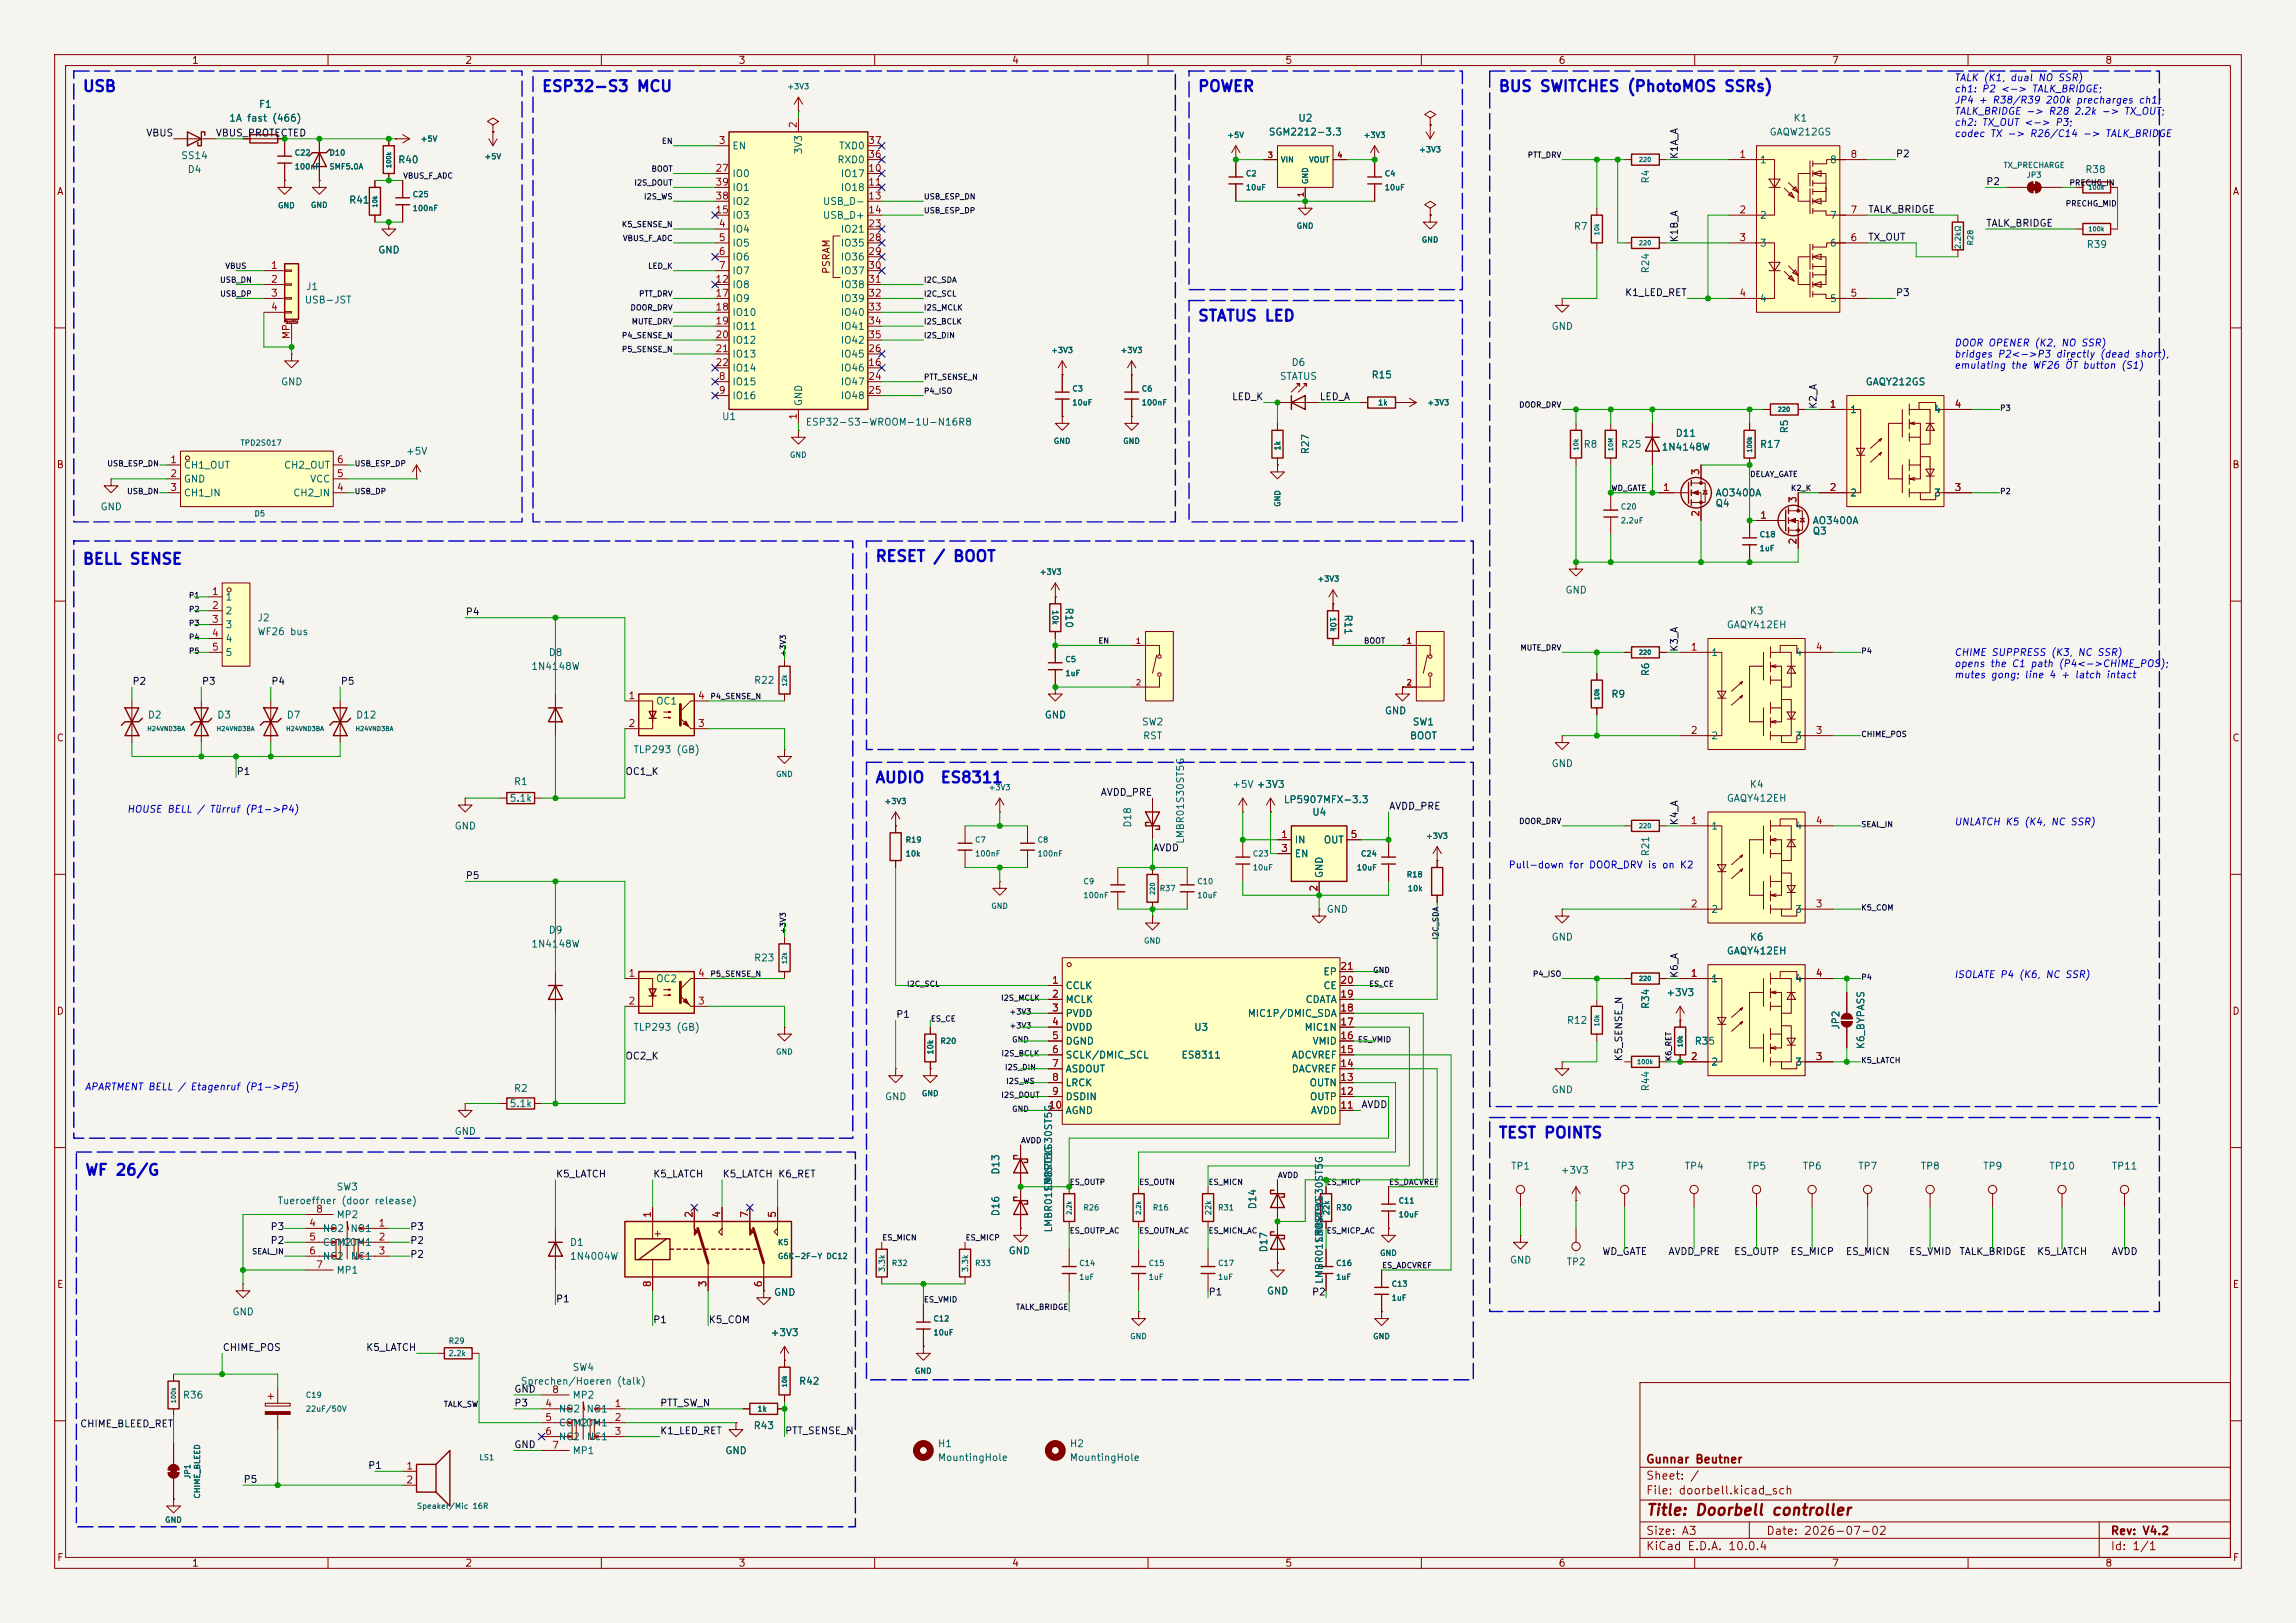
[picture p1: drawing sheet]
<svg xmlns="http://www.w3.org/2000/svg" width="420mm" height="297mm" viewBox="0 0 420 297" stroke-linecap="round" stroke-linejoin="round" font-family="sans-serif">
<defs><g id="words">
<g font-size="2" fill="#0000c2">
<text x="15" y="17.3">USB</text>
<text x="99" y="17.3">ESP32-S3 MCU</text>
<text x="219" y="17.3">POWER</text>
<text x="274" y="17.3">BUS SWITCHES (PhotoMOS SSRs)</text>
<text x="219" y="59.3">STATUS LED</text>
<text x="15" y="103.8">BELL SENSE</text>
<text x="160" y="103.3">RESET / BOOT</text>
<text x="160" y="143.8">AUDIO</text>
<text x="171.9" y="143.8">ES8311</text>
<text x="274" y="208.8">TEST POINTS</text>
<text x="15.5" y="215.6">WF 26/G</text>
</g>
<text font-size="2" fill="#840000" x="301" y="277.8">Title: Doorbell controller</text>
<g font-size="1.5" fill="#840000">
<text x="301" y="268.1">Gunnar Beutner</text>
<text x="301" y="273.8">File: doorbell.kicad_sch</text>
<text x="301" y="271.1">Sheet: /</text>
<text x="301" y="281.2">Size: A3</text>
<text x="323" y="281.2">Date: 2026-07-02</text>
<text x="386" y="281.2">Rev: V4.2</text>
<text x="301" y="284">KiCad E.D.A. 10.0.4</text>
<text x="386" y="284">Id: 1/1</text>
</g>
<g font-size="1.3" fill="#840000">
<text x="35" y="12">1</text>
<text x="85" y="12">2</text>
<text x="135" y="12">3</text>
<text x="185" y="12">4</text>
<text x="235" y="12">5</text>
<text x="285" y="12">6</text>
<text x="335" y="12">7</text>
<text x="385" y="12">8</text>
<text x="10.3" y="36">A</text>
<text x="408.3" y="36">A</text>
<text x="152.1" y="50.2" transform="rotate(-90 152.1 50.2)">PSRAM</text>
<text x="10.3" y="86">B</text>
<text x="408.2" y="86">B</text>
<text x="10.3" y="136">C</text>
<text x="408.2" y="136">C</text>
<text x="10.3" y="186">D</text>
<text x="408.2" y="186">D</text>
<text x="119.4" y="226.7">+</text>
<text x="10.3" y="236">E</text>
<text x="408.3" y="236">E</text>
<text x="10.3" y="286">F</text>
<text x="35" y="287">1</text>
<text x="85" y="287">2</text>
<text x="135" y="287">3</text>
<text x="185" y="287">4</text>
<text x="235" y="287">5</text>
<text x="285" y="287">6</text>
<text x="335" y="287">7</text>
<text x="385" y="287">8</text>
<text x="408.3" y="286">F</text>
</g>
<g font-size="1.3" fill="#0000c2">
<text x="357.4" y="15.2">TALK (K1, dual NO SSR)</text>
<text x="357.4" y="17.2">ch1: P2 &lt;-&gt; TALK_BRIDGE;</text>
<text x="357.4" y="19.3">JP4 + R38/R39 200k precharges ch1;</text>
<text x="357.4" y="21.3">TALK_BRIDGE -&gt; R28 2.2k -&gt; TX_OUT;</text>
<text x="357.4" y="23.3">ch2: TX_OUT &lt;-&gt; P3;</text>
<text x="357.4" y="25.4">codec TX -&gt; R26/C14 -&gt; TALK_BRIDGE</text>
<text x="357.4" y="63.7">DOOR OPENER (K2, NO SSR)</text>
<text x="357.4" y="65.7">bridges P2&lt;-&gt;P3 directly (dead short),</text>
<text x="357.4" y="67.8">emulating the WF26 ÖT button (S1)</text>
<text x="357.4" y="120.3">CHIME SUPPRESS (K3, NC SSR)</text>
<text x="357.4" y="122.4">opens the C1 path (P4&lt;-&gt;CHIME_POS);</text>
<text x="357.4" y="124.4">mutes gong; line 4 + latch intact</text>
<text x="23.1" y="149">HOUSE BELL / Türruf (P1-&gt;P4)</text>
<text x="357.4" y="151.3">UNLATCH K5 (K4, NC SSR)</text>
<text x="275.9" y="159.2">Pull-down for DOOR_DRV is on K2</text>
<text x="357.4" y="179.3">ISOLATE P4 (K6, NC SSR)</text>
<text x="15.4" y="199.8">APARTMENT BELL / Etagenruf (P1-&gt;P5)</text>
</g>
<g font-size="1.3" fill="#006464">
<text x="41.8" y="22.6">1A fast (466)</text>
<text x="47.3" y="20">F1</text>
<text x="237.4" y="22.6">U2</text>
<text x="328" y="22.6">K1</text>
<text x="33" y="29.4">SS14</text>
<text x="133.9" y="27.6">EN</text>
<text x="147" y="28.3" transform="rotate(-90 147 28.3)">3V3</text>
<text x="153.4" y="27.6">TXD0</text>
<text x="232" y="25.1">SGM2212-3.3</text>
<text x="323.6" y="25.1">GAQW212GS</text>
<text x="34.2" y="32">D4</text>
<text x="72.7" y="30.2">R40</text>
<text x="133.9" y="32.7">IO0</text>
<text x="133.9" y="35.3">IO1</text>
<text x="153.1" y="30.2">RXD0</text>
<text x="153.7" y="32.7">IO17</text>
<text x="153.7" y="35.3">IO18</text>
<text x="302" y="33.7" transform="rotate(-90 302 33.7)">R4</text>
<text x="321.8" y="30.2">1</text>
<text x="334.6" y="30.2">8</text>
<text x="381.3" y="32">R38</text>
<text x="63.8" y="37.5">R41</text>
<text x="133.9" y="40.3">IO3</text>
<text x="133.9" y="37.8">IO2</text>
<text x="150.4" y="37.8">USB_D-</text>
<text x="150.4" y="40.3">USB_D+</text>
<text x="321.8" y="40.3">2</text>
<text x="334.6" y="40.3">7</text>
<text x="69.1" y="46.7">GND</text>
<text x="133.9" y="42.9">IO4</text>
<text x="133.9" y="45.4">IO5</text>
<text x="133.9" y="48">IO6</text>
<text x="153.7" y="42.9">IO21</text>
<text x="153.7" y="45.4">IO35</text>
<text x="153.7" y="48">IO36</text>
<text x="287.8" y="42.4">R7</text>
<text x="321.8" y="45.4">3</text>
<text x="334.6" y="45.4">6</text>
<text x="381.6" y="45.7">R39</text>
<text x="55.9" y="53.4">J1</text>
<text x="133.9" y="50.5">IO7</text>
<text x="133.9" y="53">IO8</text>
<text x="153.7" y="50.5">IO37</text>
<text x="153.7" y="53">IO38</text>
<text x="302" y="50.1" transform="rotate(-90 302 50.1)">R24</text>
<text x="55.6" y="55.8">USB-JST</text>
<text x="133.9" y="55.6">IO9</text>
<text x="133.9" y="58.1">IO10</text>
<text x="153.7" y="55.6">IO39</text>
<text x="153.7" y="58.1">IO40</text>
<text x="321.8" y="55.6">4</text>
<text x="334.6" y="55.6">5</text>
<text x="133.9" y="60.7">IO11</text>
<text x="133.9" y="63.2">IO12</text>
<text x="133.9" y="65.7">IO13</text>
<text x="153.7" y="65.7">IO45</text>
<text x="153.7" y="60.7">IO41</text>
<text x="153.7" y="63.2">IO42</text>
<text x="283.7" y="60.7">GND</text>
<text x="51.3" y="70.8">GND</text>
<text x="133.9" y="70.8">IO15</text>
<text x="133.9" y="68.3">IO14</text>
<text x="153.7" y="68.3">IO46</text>
<text x="153.7" y="70.8">IO47</text>
<text x="234" y="69.8">STATUS</text>
<text x="236.1" y="67.3">D6</text>
<text x="250.8" y="69.6">R15</text>
<text x="341.2" y="70.8">GAQY212GS</text>
<text x="132" y="77.2">U1</text>
<text x="133.9" y="73.4">IO16</text>
<text x="147" y="74.4" transform="rotate(-90 147 74.4)">GND</text>
<text x="153.7" y="73.4">IO48</text>
<text x="338.3" y="75.9">1</text>
<text x="353.7" y="75.9">4</text>
<text x="74.2" y="83.5">+5V</text>
<text x="147.3" y="78.2">ESP32-S3-WROOM-1U-N16R8</text>
<text x="239.7" y="83.2" transform="rotate(-90 239.7 83.2)">R27</text>
<text x="289.6" y="82.3">R8</text>
<text x="296.4" y="82.3">R25</text>
<text x="303.8" y="82.8">1N4148W</text>
<text x="306.4" y="80.2">D11</text>
<text x="321.8" y="82.3">R17</text>
<text x="327.4" y="79.4" transform="rotate(-90 327.4 79.4)">R5</text>
<text x="33.5" y="86.1">CH1_OUT</text>
<text x="33.5" y="88.6">GND</text>
<text x="51.8" y="86.1">CH2_OUT</text>
<text x="56.6" y="88.6">VCC</text>
<text x="18.3" y="93.7">GND</text>
<text x="33.5" y="91.1">CH1_IN</text>
<text x="53.5" y="91.1">CH2_IN</text>
<text x="313.7" y="91.1">AO3400A</text>
<text x="313.7" y="93">Q4</text>
<text x="338.3" y="91.1">2</text>
<text x="353.7" y="91.1">3</text>
<text x="331.5" y="96.2">AO3400A</text>
<text x="331.5" y="98.1">Q3</text>
<text x="41.1" y="110.2">1</text>
<text x="41.1" y="112.7">2</text>
<text x="194.6" y="111.1" transform="rotate(90 194.6 111.1)">R10</text>
<text x="245.7" y="112.4" transform="rotate(90 245.7 112.4)">R11</text>
<text x="286.3" y="108.9">GND</text>
<text x="320" y="112.7">K3</text>
<text x="41.1" y="115.3">3</text>
<text x="41.1" y="117.8">4</text>
<text x="47" y="114">J2</text>
<text x="47" y="116.5">WF26 bus</text>
<text x="315.8" y="115.3">GAQY412EH</text>
<text x="41.1" y="120.4">5</text>
<text x="97.1" y="122.9">1N4148W</text>
<text x="100.3" y="120.4">D8</text>
<text x="137.8" y="125.4">R22</text>
<text x="302" y="123.9" transform="rotate(-90 302 123.9)">R6</text>
<text x="312.9" y="120.4">1</text>
<text x="328.3" y="120.4">4</text>
<text x="26.9" y="131.8">D2</text>
<text x="39.6" y="131.8">D3</text>
<text x="52.3" y="131.8">D7</text>
<text x="65" y="131.8">D12</text>
<text x="119.9" y="129.2">OC1</text>
<text x="191" y="131.8">GND</text>
<text x="253.2" y="131">GND</text>
<text x="294.6" y="128">R9</text>
<text x="208.8" y="133.1">SW2</text>
<text x="209" y="135.6">RST</text>
<text x="257.8" y="135.6">BOOT</text>
<text x="258.3" y="133.1">SW1</text>
<text x="312.9" y="135.6">2</text>
<text x="328.3" y="135.6">3</text>
<text x="93.9" y="144">R1</text>
<text x="115.8" y="138.1">TLP293 (GB)</text>
<text x="283.7" y="140.7">GND</text>
<text x="93.1" y="147">5.1k</text>
<text x="225.3" y="144.5">+5V +3V3</text>
<text x="229.8" y="144.5">+3V3</text>
<text x="234.7" y="147.3">LP5907MFX-3.3</text>
<text x="239.9" y="149.6">U4</text>
<text x="315.8" y="147">GAQY412EH</text>
<text x="320" y="144.5">K4</text>
<text x="83.1" y="152.1">GND</text>
<text x="207.2" y="151.6" transform="rotate(-90 207.2 151.6)">D18</text>
<text x="216.9" y="154.5" transform="rotate(-90 216.9 154.5)">LMBR01S30ST5G</text>
<text x="236.7" y="154.6">IN</text>
<text x="242" y="154.6">OUT</text>
<text x="312.9" y="152.1">1</text>
<text x="328.3" y="152.1">4</text>
<text x="236.7" y="157.2">EN</text>
<text x="242.3" y="160.8" transform="rotate(-90 242.3 160.8)">GND</text>
<text x="302" y="156.8" transform="rotate(-90 302 156.8)">R21</text>
<text x="242.6" y="167.3">GND</text>
<text x="312.9" y="167.3">2</text>
<text x="328.3" y="167.3">3</text>
<text x="97.1" y="173.7">1N4148W</text>
<text x="100.3" y="171.2">D9</text>
<text x="283.7" y="172.4">GND</text>
<text x="320" y="172.4">K6</text>
<text x="137.8" y="176.2">R23</text>
<text x="242" y="178.8">EP</text>
<text x="315.8" y="175">GAQY412EH</text>
<text x="119.9" y="180">OC2</text>
<text x="194.8" y="181.3">CCLK</text>
<text x="194.8" y="183.9">MCLK</text>
<text x="238.7" y="183.9">CDATA</text>
<text x="242" y="181.3">CE</text>
<text x="302" y="184.7" transform="rotate(-90 302 184.7)">R34</text>
<text x="304.7" y="182.6">+3V3</text>
<text x="312.9" y="180">1</text>
<text x="328.3" y="180">4</text>
<text x="115.8" y="188.9">TLP293 (GB)</text>
<text x="194.8" y="186.4">PVDD</text>
<text x="194.8" y="188.9">DVDD</text>
<text x="194.8" y="191.5">DGND</text>
<text x="218.3" y="188.9">U3</text>
<text x="228.1" y="186.4">MIC1P/DMIC_SDA</text>
<text x="238.5" y="188.9">MIC1N</text>
<text x="240" y="191.5">VMID</text>
<text x="286.5" y="187.7">R12</text>
<text x="309.9" y="191.5">R35</text>
<text x="336.8" y="188.5" transform="rotate(-90 336.8 188.5)">JP2</text>
<text x="194.8" y="194">SCLK/DMIC_SCL</text>
<text x="194.8" y="196.6">ASDOUT</text>
<text x="216" y="194">ES8311</text>
<text x="236.2" y="196.6">DACVREF</text>
<text x="236.2" y="194">ADCVREF</text>
<text x="312.9" y="195.3">2</text>
<text x="328.3" y="195.3">3</text>
<text x="341.3" y="192.1" transform="rotate(-90 341.3 192.1)">K6_BYPASS</text>
<text x="93.1" y="202.9">5.1k</text>
<text x="93.9" y="200.1">R2</text>
<text x="161.8" y="201.6">GND</text>
<text x="194.8" y="199.1">LRCK</text>
<text x="194.8" y="201.6">DSDIN</text>
<text x="239.4" y="199.1">OUTN</text>
<text x="239.5" y="201.6">OUTP</text>
<text x="283.7" y="200.4">GND</text>
<text x="302" y="199.8" transform="rotate(-90 302 199.8)">R44</text>
<text x="83.1" y="208">GND</text>
<text x="194.8" y="204.2">AGND</text>
<text x="239.7" y="204.2">AVDD</text>
<text x="183.1" y="215.1" transform="rotate(-90 183.1 215.1)">D13</text>
<text x="276.3" y="214.3">TP1</text>
<text x="285.4" y="215.1">+3V3</text>
<text x="295.4" y="214.3">TP3</text>
<text x="308.1" y="214.3">TP4</text>
<text x="319.5" y="214.3">TP5</text>
<text x="329.6" y="214.3">TP6</text>
<text x="339.8" y="214.3">TP7</text>
<text x="351.2" y="214.3">TP8</text>
<text x="362.7" y="214.3">TP9</text>
<text x="374.8" y="214.3">TP10</text>
<text x="386.2" y="214.3">TP11</text>
<text x="50.7" y="220.7">Tueroeffner (door release)</text>
<text x="61.5" y="218.1">SW3</text>
<text x="192.7" y="218" transform="rotate(-90 192.7 218)">LMBR01S30ST5G</text>
<text x="230.1" y="221.4" transform="rotate(-90 230.1 221.4)">D14</text>
<text x="58.9" y="225.8">NO2</text>
<text x="61.5" y="223.2">MP2</text>
<text x="64" y="225.8">NO1</text>
<text x="183.1" y="222.7" transform="rotate(-90 183.1 222.7)">D16</text>
<text x="192.7" y="225.6" transform="rotate(-90 192.7 225.6)">LMBR01S30ST5G</text>
<text x="58.9" y="228.3">COM2</text>
<text x="58.9" y="230.8">NC2</text>
<text x="61.5" y="233.4">MP1</text>
<text x="62.6" y="228.3">COM1</text>
<text x="64.1" y="230.8">NC1</text>
<text x="104.1" y="228.3">D1</text>
<text x="104.1" y="230.8">1N4004W</text>
<text x="184.4" y="229.8">GND</text>
<text x="232.1" y="229.3" transform="rotate(-90 232.1 229.3)">D17</text>
<text x="276.1" y="231.5">GND</text>
<text x="286.5" y="231.9">TP2</text>
<text x="141.5" y="237.4">GND</text>
<text x="231.6" y="237.2">GND</text>
<text x="242.3" y="235" transform="rotate(-90 242.3 235)">LMBR01S30ST5G</text>
<text x="42.4" y="241">GND</text>
<text x="140.9" y="244.8">+3V3</text>
<text x="104.6" y="251.2">SW4</text>
<text x="33.4" y="256.2">R36</text>
<text x="95.1" y="253.7">Sprechen/Hoeren (talk)</text>
<text x="104.6" y="256.2">MP2</text>
<text x="146.1" y="253.7">R42</text>
<text x="102.1" y="258.8">NO2</text>
<text x="102.1" y="261.3">COM2</text>
<text x="102.1" y="263.9">NC2</text>
<text x="105.8" y="261.3">COM1</text>
<text x="107.2" y="258.8">NO1</text>
<text x="107.2" y="263.9">NC1</text>
<text x="137.8" y="261.8">R43</text>
<text x="104.6" y="266.4">MP1</text>
<text x="132.6" y="266.4">GND</text>
<text x="171.5" y="265.1">H1</text>
<text x="171.5" y="267.7">MountingHole</text>
<text x="195.6" y="265.1">H2</text>
<text x="195.6" y="267.7">MountingHole</text>
</g>
<g font-size="1.3" fill="#a90000">
<text x="146" y="23.6" transform="rotate(-90 146 23.6)">2</text>
<text x="131.4" y="26.6">3</text>
<text x="158.7" y="29.2">36</text>
<text x="158.7" y="26.6">37</text>
<text x="318.1" y="29.2">1</text>
<text x="338.4" y="29.2">8</text>
<text x="130.8" y="31.7">27</text>
<text x="130.8" y="34.3">39</text>
<text x="158.7" y="31.7">10</text>
<text x="158.7" y="34.3">11</text>
<text x="130.8" y="39.3">15</text>
<text x="130.8" y="36.8">38</text>
<text x="131.4" y="41.9">4</text>
<text x="158.7" y="36.8">13</text>
<text x="158.7" y="39.3">14</text>
<text x="158.7" y="41.9">23</text>
<text x="318.1" y="39.3">2</text>
<text x="338.4" y="39.3">7</text>
<text x="131.4" y="44.4">5</text>
<text x="131.4" y="47">6</text>
<text x="158.7" y="44.4">28</text>
<text x="158.7" y="47">29</text>
<text x="318.1" y="44.4">3</text>
<text x="338.4" y="44.4">6</text>
<text x="49.5" y="49.5">1</text>
<text x="49.5" y="52">2</text>
<text x="130.8" y="52">12</text>
<text x="131.4" y="49.5">7</text>
<text x="158.7" y="49.5">30</text>
<text x="158.7" y="52">31</text>
<text x="49.5" y="54.6">3</text>
<text x="49.5" y="57.1">4</text>
<text x="130.8" y="54.6">17</text>
<text x="130.8" y="57.1">18</text>
<text x="130.8" y="59.7">19</text>
<text x="158.7" y="54.6">32</text>
<text x="158.7" y="57.1">33</text>
<text x="158.7" y="59.7">34</text>
<text x="318.1" y="54.6">4</text>
<text x="338.4" y="54.6">5</text>
<text x="53.3" y="62.2" transform="rotate(-90 53.3 62.2)">MP</text>
<text x="130.8" y="62.2">20</text>
<text x="130.8" y="64.7">21</text>
<text x="158.7" y="64.7">26</text>
<text x="158.7" y="62.2">35</text>
<text x="130.8" y="67.3">22</text>
<text x="131.4" y="69.8">8</text>
<text x="158.7" y="67.3">16</text>
<text x="158.7" y="69.8">24</text>
<text x="131.4" y="72.4">9</text>
<text x="146" y="76.9" transform="rotate(-90 146 76.9)">1</text>
<text x="158.7" y="72.4">25</text>
<text x="334.6" y="74.9">1</text>
<text x="357.4" y="74.9">4</text>
<text x="31" y="85.1">1</text>
<text x="31" y="87.6">2</text>
<text x="61.5" y="87.6">5</text>
<text x="61.5" y="85.1">6</text>
<text x="311.1" y="87.1" transform="rotate(-90 311.1 87.1)">3</text>
<text x="31" y="90.1">3</text>
<text x="61.5" y="90.1">4</text>
<text x="304.1" y="90.1">1</text>
<text x="311.1" y="94.7" transform="rotate(-90 311.1 94.7)">2</text>
<text x="321.9" y="95.2">1</text>
<text x="328.9" y="92.1" transform="rotate(-90 328.9 92.1)">3</text>
<text x="334.6" y="90.1">2</text>
<text x="357.4" y="90.1">3</text>
<text x="328.9" y="99.8" transform="rotate(-90 328.9 99.8)">2</text>
<text x="38.7" y="109.2">1</text>
<text x="38.7" y="111.7">2</text>
<text x="38.7" y="114.3">3</text>
<text x="38.7" y="116.8">4</text>
<text x="38.7" y="119.4">5</text>
<text x="309.2" y="119.4">1</text>
<text x="332" y="119.4">4</text>
<text x="114.9" y="128.2">1</text>
<text x="127.6" y="128.2">4</text>
<text x="114.9" y="133.3">2</text>
<text x="127.6" y="133.3">3</text>
<text x="309.2" y="134.6">2</text>
<text x="332" y="134.6">3</text>
<text x="234.2" y="153.6">1</text>
<text x="246.9" y="153.6">5</text>
<text x="309.2" y="151.1">1</text>
<text x="332" y="151.1">4</text>
<text x="234.2" y="156.2">3</text>
<text x="241.3" y="163.3" transform="rotate(-90 241.3 163.3)">2</text>
<text x="309.2" y="166.3">2</text>
<text x="332" y="166.3">3</text>
<text x="114.9" y="179">1</text>
<text x="127.6" y="179">4</text>
<text x="245.1" y="177.8">21</text>
<text x="309.2" y="179">1</text>
<text x="332" y="179">4</text>
<text x="114.9" y="184.1">2</text>
<text x="127.6" y="184.1">3</text>
<text x="192.3" y="180.3">1</text>
<text x="192.3" y="182.9">2</text>
<text x="192.3" y="185.4">3</text>
<text x="245.1" y="185.4">18</text>
<text x="245.1" y="182.9">19</text>
<text x="245.1" y="180.3">20</text>
<text x="192.3" y="187.9">4</text>
<text x="192.3" y="190.5">5</text>
<text x="245.1" y="190.5">16</text>
<text x="245.1" y="187.9">17</text>
<text x="192.3" y="193">6</text>
<text x="192.3" y="195.6">7</text>
<text x="245.1" y="195.6">14</text>
<text x="245.1" y="193">15</text>
<text x="309.2" y="194.3">2</text>
<text x="332" y="194.3">3</text>
<text x="191.7" y="203.2">10</text>
<text x="192.3" y="198.1">8</text>
<text x="192.3" y="200.6">9</text>
<text x="245.1" y="203.2">11</text>
<text x="245.1" y="200.6">12</text>
<text x="245.1" y="198.1">13</text>
<text x="56.4" y="224.8">4</text>
<text x="56.4" y="227.3">5</text>
<text x="57.7" y="222.2">8</text>
<text x="69.1" y="224.8">1</text>
<text x="69.1" y="227.3">2</text>
<text x="119.4" y="223" transform="rotate(-90 119.4 223)">1</text>
<text x="127" y="223" transform="rotate(-90 127 223)">2</text>
<text x="132.1" y="223" transform="rotate(-90 132.1 223)">4</text>
<text x="137.1" y="223" transform="rotate(-90 137.1 223)">7</text>
<text x="142.2" y="223" transform="rotate(-90 142.2 223)">5</text>
<text x="56.4" y="229.8">6</text>
<text x="57.7" y="232.4">7</text>
<text x="69.1" y="229.8">3</text>
<text x="119.4" y="235.7" transform="rotate(-90 119.4 235.7)">8</text>
<text x="129.5" y="235.7" transform="rotate(-90 129.5 235.7)">3</text>
<text x="139.7" y="235.7" transform="rotate(-90 139.7 235.7)">6</text>
<text x="99.6" y="257.8">4</text>
<text x="100.9" y="255.2">8</text>
<text x="112.3" y="257.8">1</text>
<text x="99.6" y="260.3">5</text>
<text x="99.6" y="262.9">6</text>
<text x="112.3" y="260.3">2</text>
<text x="112.3" y="262.9">3</text>
<text x="74.2" y="269.2">1</text>
<text x="100.9" y="265.4">7</text>
<text x="74.2" y="271.8">2</text>
</g>
<g font-size="1.3" fill="#0f0f0f">
<text x="26.6" y="25.3">VBUS</text>
<text x="39.4" y="25.3">VBUS_PROTECTED</text>
<text x="307.2" y="29.2" transform="rotate(-90 307.2 29.2)">K1A_A</text>
<text x="346.7" y="29.1">P2</text>
<text x="363.2" y="34.2">P2</text>
<text x="341.6" y="39.2">TALK_BRIDGE</text>
<text x="363.2" y="41.8">TALK_BRIDGE</text>
<text x="307.2" y="44.4" transform="rotate(-90 307.2 44.4)">K1B_A</text>
<text x="341.6" y="44.3">TX_OUT</text>
<text x="297.2" y="54.5">K1_LED_RET</text>
<text x="346.7" y="54.5">P3</text>
<text x="225.3" y="73.5">LED_K</text>
<text x="241.3" y="73.5">LED_A</text>
<text x="332.6" y="74.9" transform="rotate(-90 332.6 74.9)">K2_A</text>
<text x="85.1" y="112.9">P4</text>
<text x="307.2" y="119.4" transform="rotate(-90 307.2 119.4)">K3_A</text>
<text x="24.1" y="125.6">P2</text>
<text x="36.8" y="125.6">P3</text>
<text x="49.5" y="125.6">P4</text>
<text x="62.2" y="125.6">P5</text>
<text x="43.2" y="142.1">P1</text>
<text x="114.3" y="142.1">OC1_K</text>
<text x="201.2" y="145.9">AVDD_PRE</text>
<text x="254" y="148.5">AVDD_PRE</text>
<text x="307.2" y="151.1" transform="rotate(-90 307.2 151.1)">K4_A</text>
<text x="85.1" y="161.2">P5</text>
<text x="210.8" y="156.1">AVDD</text>
<text x="307.2" y="179.1" transform="rotate(-90 307.2 179.1)">K6_A</text>
<text x="163.8" y="186.6">P1</text>
<text x="114.3" y="194.2">OC2_K</text>
<text x="297.1" y="194.3" transform="rotate(-90 297.1 194.3)">K5_SENSE_N</text>
<text x="248.9" y="203.1">AVDD</text>
<text x="101.6" y="215.8">K5_LATCH</text>
<text x="119.4" y="215.8">K5_LATCH</text>
<text x="132.1" y="215.8">K5_LATCH K6_RET</text>
<text x="49.4" y="228">P2</text>
<text x="49.4" y="225.4">P3</text>
<text x="74.9" y="228">P2</text>
<text x="74.9" y="225.4">P3</text>
<text x="74.9" y="230.5">P2</text>
<text x="293" y="230">WD_GATE</text>
<text x="305.1" y="230">AVDD_PRE</text>
<text x="317.1" y="230">ES_OUTP</text>
<text x="327.4" y="230">ES_MICP</text>
<text x="337.5" y="230">ES_MICN</text>
<text x="349.1" y="230">ES_VMID</text>
<text x="358.3" y="230">TALK_BRIDGE</text>
<text x="372.5" y="230">K5_LATCH</text>
<text x="386.2" y="230">AVDD</text>
<text x="101.6" y="238.6">P1</text>
<text x="221" y="237.4">P1</text>
<text x="239.9" y="237.4">P2</text>
<text x="119.4" y="242.4">P1</text>
<text x="129.5" y="242.4">K5_COM</text>
<text x="40.6" y="247.5">CHIME_POS</text>
<text x="66.9" y="247.5">K5_LATCH</text>
<text x="94" y="257.7">P3</text>
<text x="94" y="255.1">GND</text>
<text x="120.6" y="257.7">PTT_SW_N</text>
<text x="14.6" y="261.5">CHIME_BLEED_RET</text>
<text x="120.6" y="262.8">K1_LED_RET</text>
<text x="143.5" y="262.8">PTT_SENSE_N</text>
<text x="67.2" y="269.1">P1</text>
<text x="94" y="265.3">GND</text>
<text x="44.4" y="271.7">P5</text>
</g>
<g font-size="1" fill="#006464">
<text x="143.9" y="16.6">+3V3</text>
<text x="53.8" y="28.7">C22</text>
<text x="60.2" y="28.7">D10</text>
<text x="76.8" y="26.2">+5V</text>
<text x="88.5" y="29.4">+5V</text>
<text x="224.4" y="25.5">+5V</text>
<text x="234.2" y="30">VIN</text>
<text x="239.4" y="30">VOUT</text>
<text x="249.3" y="25.5">+3V3</text>
<text x="259.5" y="28.1">+3V3</text>
<text x="53.8" y="31.2">100nF</text>
<text x="60.2" y="31.2">SMF5.0A</text>
<text x="227.8" y="35.1">10uF</text>
<text x="227.8" y="32.5">C2</text>
<text x="239.5" y="33.8" transform="rotate(-90 239.5 33.8)">GND</text>
<text x="253.2" y="35.1">10uF</text>
<text x="253.2" y="32.5">C4</text>
<text x="366.4" y="31">TX_PRECHARGE</text>
<text x="370.6" y="32.8">JP3</text>
<text x="50.8" y="38.4">GND</text>
<text x="56.8" y="38.3">GND</text>
<text x="75.4" y="38.9">100nF</text>
<text x="75.4" y="36.3">C25</text>
<text x="237.1" y="42.1">GND</text>
<text x="260" y="44.6">GND</text>
<text x="358.9" y="45.7" transform="rotate(-90 358.9 45.7)">2.2kΩ</text>
<text x="361.2" y="45" transform="rotate(-90 361.2 45)">R28</text>
<text x="192.2" y="64.8">+3V3</text>
<text x="204.9" y="64.8">+3V3</text>
<text x="196" y="71.9">C3</text>
<text x="208.7" y="71.9">C6</text>
<text x="196" y="74.4">10uF</text>
<text x="208.7" y="74.4">100nF</text>
<text x="252" y="74.4">1k</text>
<text x="261" y="74.4">+3V3</text>
<text x="43.9" y="81.8">TPD2S017</text>
<text x="192.7" y="81.5">GND</text>
<text x="205.4" y="81.5">GND</text>
<text x="234.4" y="82.5" transform="rotate(-90 234.4 82.5)">1k</text>
<text x="144.4" y="84">GND</text>
<text x="46.4" y="94.7">D5</text>
<text x="234.4" y="92.9" transform="rotate(-90 234.4 92.9)">GND</text>
<text x="296.4" y="93.5">C20</text>
<text x="296.4" y="96">2.2uF</text>
<text x="321.8" y="101.1">1uF</text>
<text x="321.8" y="98.6">C18</text>
<text x="190.1" y="105.4">+3V3</text>
<text x="240.9" y="106.7">+3V3</text>
<text x="192.3" y="111.5" transform="rotate(90 192.3 111.5)">10k</text>
<text x="243.1" y="112.8" transform="rotate(90 243.1 112.8)">10k</text>
<text x="194.8" y="124">1uF</text>
<text x="194.8" y="121.4">C5</text>
<text x="141.9" y="142.4">GND</text>
<text x="161.7" y="147.4">+3V3</text>
<text x="180.8" y="144.9">+3V3</text>
<text x="165.6" y="154.4">R19</text>
<text x="178.3" y="154.4">C7</text>
<text x="189.7" y="154.4">C8</text>
<text x="260.8" y="153.7">+3V3</text>
<text x="165.6" y="157">10k</text>
<text x="178.3" y="157">100nF</text>
<text x="189.7" y="157">100nF</text>
<text x="229.1" y="159.5">10uF</text>
<text x="229.1" y="157">C23</text>
<text x="248.1" y="159.5">10uF</text>
<text x="248.8" y="157">C24</text>
<text x="257.2" y="160.8">R18</text>
<text x="181.2" y="166.6">GND</text>
<text x="198.1" y="164.6">100nF</text>
<text x="198.1" y="162.1">C9</text>
<text x="212" y="163.3">R37</text>
<text x="218.9" y="164.6">10uF</text>
<text x="218.9" y="162.1">C10</text>
<text x="257.4" y="163.3">10k</text>
<text x="209.2" y="172.9">GND</text>
<text x="171.9" y="191.3">R20</text>
<text x="141.9" y="193.2">GND</text>
<text x="170.9" y="193.1" transform="rotate(-90 170.9 193.1)">10k</text>
<text x="168.5" y="200.8">GND</text>
<text x="198.1" y="221.7">R26</text>
<text x="210.8" y="221.7">R16</text>
<text x="222.7" y="221.7">R31</text>
<text x="244.3" y="221.7">R30</text>
<text x="255.7" y="220.5">C11</text>
<text x="221.8" y="222.5" transform="rotate(-90 221.8 222.5)">22k</text>
<text x="243.4" y="222.5" transform="rotate(-90 243.4 222.5)">22k</text>
<text x="255.7" y="223">10uF</text>
<text x="142.2" y="230.6">G6K-2F-Y DC12</text>
<text x="142.2" y="228.1">K5</text>
<text x="162.1" y="232.9" transform="rotate(-90 162.1 232.9)">3.3k</text>
<text x="163" y="231.9">R32</text>
<text x="177.3" y="232.9" transform="rotate(-90 177.3 232.9)">3.3k</text>
<text x="178.3" y="231.9">R33</text>
<text x="197.3" y="231.9">C14</text>
<text x="210" y="231.9">C15</text>
<text x="222.7" y="231.9">C17</text>
<text x="244.3" y="231.9">C16</text>
<text x="252.3" y="230.1">GND</text>
<text x="197.3" y="234.4">1uF</text>
<text x="210" y="234.4">1uF</text>
<text x="222.7" y="234.4">1uF</text>
<text x="244.3" y="234.4">1uF</text>
<text x="254.5" y="238.3">1uF</text>
<text x="254.5" y="235.7">C13</text>
<text x="170.6" y="244.6">10uF</text>
<text x="170.6" y="242.1">C12</text>
<text x="206.6" y="245.3">GND</text>
<text x="251.1" y="245.3">GND</text>
<text x="81.9" y="248.4">2.2k</text>
<text x="82" y="246.1">R29</text>
<text x="167.3" y="251.6">GND</text>
<text x="55.8" y="256">C19</text>
<text x="55.8" y="258.6">22uF/50V</text>
<text x="138.4" y="258.6">1k</text>
<text x="87.6" y="267.5">LS1</text>
<text x="35.1" y="270.7" transform="rotate(-90 35.1 270.7)">JP1</text>
<text x="36.8" y="274.3" transform="rotate(-90 36.8 274.3)">CHIME_BLEED</text>
<text x="30.1" y="278.9">GND</text>
<text x="76.2" y="276.4">Speaker/Mic 16R</text>
</g>
<g font-size="1" fill="#0f0f0f">
<text x="121" y="26.6">EN</text>
<text x="279.3" y="29.1">PTT_DRV</text>
<text x="73.7" y="32.9">VBUS_F_ADC</text>
<text x="115.9" y="34.2">I2S_DOUT</text>
<text x="119.1" y="31.7">BOOT</text>
<text x="378.5" y="34.2">PRECHG_IN</text>
<text x="113.6" y="41.8">K5_SENSE_N</text>
<text x="117.7" y="36.7">I2S_WS</text>
<text x="168.9" y="36.7">USB_ESP_DN</text>
<text x="168.9" y="39.3">USB_ESP_DP</text>
<text x="377.8" y="38">PRECHG_MID</text>
<text x="113.8" y="44.4">VBUS_F_ADC</text>
<text x="40.1" y="52">USB_DN</text>
<text x="41.1" y="49.4">VBUS</text>
<text x="118.5" y="49.4">LED_K</text>
<text x="168.9" y="52">I2C_SDA</text>
<text x="40.2" y="54.5">USB_DP</text>
<text x="115.2" y="57.1">DOOR_DRV</text>
<text x="115.5" y="59.6">MUTE_DRV</text>
<text x="116.8" y="54.5">PTT_DRV</text>
<text x="168.9" y="59.6">I2S_BCLK</text>
<text x="168.9" y="57.1">I2S_MCLK</text>
<text x="168.9" y="54.5">I2C_SCL</text>
<text x="113.6" y="64.7">P5_SENSE_N</text>
<text x="113.6" y="62.1">P4_SENSE_N</text>
<text x="168.9" y="62.1">I2S_DIN</text>
<text x="168.9" y="69.8">PTT_SENSE_N</text>
<text x="168.9" y="72.3">P4_ISO</text>
<text x="277.8" y="74.8">DOOR_DRV</text>
<text x="365.8" y="75.4">P3</text>
<text x="19.5" y="85.6">USB_ESP_DN</text>
<text x="64.8" y="85.6">USB_ESP_DP</text>
<text x="320" y="87.5">DELAY_GATE</text>
<text x="23.1" y="90.7">USB_DN</text>
<text x="64.8" y="90.7">USB_DP</text>
<text x="294.6" y="90.1">WD_GATE</text>
<text x="327.5" y="90.1">K2_K</text>
<text x="365.8" y="90.7">P2</text>
<text x="34.5" y="109.7">P1</text>
<text x="34.5" y="112.2">P2</text>
<text x="34.5" y="119.9">P5</text>
<text x="34.5" y="117.3">P4</text>
<text x="34.5" y="114.8">P3</text>
<text x="200.8" y="118">EN</text>
<text x="249.4" y="118">BOOT</text>
<text x="278" y="119.3">MUTE_DRV</text>
<text x="340.4" y="119.9">P4</text>
<text x="144" y="120.2" transform="rotate(-90 144 120.2)">+3V3</text>
<text x="129.8" y="128.2">P4_SENSE_N</text>
<text x="340.4" y="135.1">CHIME_POS</text>
<text x="277.8" y="151">DOOR_DRV</text>
<text x="340.4" y="151.6">SEAL_IN</text>
<text x="340.4" y="166.9">K5_COM</text>
<text x="144" y="171" transform="rotate(-90 144 171)">+3V3</text>
<text x="263.4" y="172" transform="rotate(-90 263.4 172)">I2C_SDA</text>
<text x="129.8" y="179">P5_SENSE_N</text>
<text x="251.1" y="178.3">GND</text>
<text x="280.3" y="179">P4_ISO</text>
<text x="340.4" y="179.6">P4</text>
<text x="165.8" y="180.8">I2C_SCL</text>
<text x="183" y="183.4">I2S_MCLK</text>
<text x="184.6" y="185.9">+3V3</text>
<text x="250.3" y="180.8">ES_CE</text>
<text x="170.2" y="187.2">ES_CE</text>
<text x="184.6" y="188.5">+3V3</text>
<text x="185" y="191">GND</text>
<text x="248.3" y="191">ES_VMID</text>
<text x="183.1" y="193.5">I2S_BCLK</text>
<text x="183.7" y="196.1">I2S_DIN</text>
<text x="306" y="194.3" transform="rotate(-90 306 194.3)">K6_RET</text>
<text x="340.4" y="194.8">K5_LATCH</text>
<text x="183.1" y="201.2">I2S_DOUT</text>
<text x="183.9" y="198.6">I2S_WS</text>
<text x="185" y="203.7">GND</text>
<text x="186.7" y="209.5">AVDD</text>
<text x="233.7" y="215.8">AVDD</text>
<text x="195.6" y="217.1">ES_OUTP</text>
<text x="208.3" y="217.1">ES_OUTN</text>
<text x="221" y="217.1">ES_MICN</text>
<text x="242.6" y="217.1">ES_MICP</text>
<text x="254" y="217.1">ES_DACVREF</text>
<text x="161.3" y="227.2">ES_MICN</text>
<text x="176.5" y="227.2">ES_MICP</text>
<text x="195.6" y="226">ES_OUTP_AC</text>
<text x="208.3" y="226">ES_OUTN_AC</text>
<text x="221" y="226">ES_MICN_AC</text>
<text x="242.6" y="226">ES_MICP_AC</text>
<text x="46" y="229.8">SEAL_IN</text>
<text x="252.7" y="232.3">ES_ADCVREF</text>
<text x="168.9" y="238.6">ES_VMID</text>
<text x="185.8" y="239.9">TALK_BRIDGE</text>
<text x="81.1" y="257.7">TALK_SW</text>
</g>
<g font-size="1" fill="#a90000">
<text x="231.8" y="29.1">3</text>
<text x="244.5" y="29.1">4</text>
<text x="238.7" y="36.2" transform="rotate(-90 238.7 36.2)">1</text>
<text x="207.7" y="118">1</text>
<text x="257.2" y="118">1</text>
<text x="207.7" y="125.7">2</text>
<text x="257.2" y="125.7">2</text>
</g>
<g font-size=".8" fill="#006464">
<text x="299.7" y="29.8">220</text>
<text x="71.7" y="30.8" transform="rotate(-90 71.7 30.8)">100k</text>
<text x="381.9" y="34.9">100k</text>
<text x="69.2" y="38.1" transform="rotate(-90 69.2 38.1)">10k</text>
<text x="292.7" y="43.1" transform="rotate(-90 292.7 43.1)">10k</text>
<text x="299.7" y="45.1">220</text>
<text x="381.9" y="42.5">100k</text>
<text x="325.1" y="75.5">220</text>
<text x="288.9" y="82.5" transform="rotate(-90 288.9 82.5)">10k</text>
<text x="295.3" y="82.6" transform="rotate(-90 295.3 82.6)">10M</text>
<text x="320.7" y="82.9" transform="rotate(-90 320.7 82.9)">100k</text>
<text x="299.7" y="120">220</text>
<text x="144.1" y="125.7" transform="rotate(-90 144.1 125.7)">12k</text>
<text x="292.7" y="128.2" transform="rotate(-90 292.7 128.2)">10k</text>
<text x="26.8" y="134">H24VND3BA</text>
<text x="39.5" y="134">H24VND3BA</text>
<text x="52.2" y="134">H24VND3BA</text>
<text x="64.9" y="134">H24VND3BA</text>
<text x="299.7" y="151.7">220</text>
<text x="211.4" y="163.9" transform="rotate(-90 211.4 163.9)">220</text>
<text x="144.1" y="176.5" transform="rotate(-90 144.1 176.5)">12k</text>
<text x="299.7" y="179.7">220</text>
<text x="292.7" y="187.9" transform="rotate(-90 292.7 187.9)">10k</text>
<text x="308" y="191.7" transform="rotate(-90 308 191.7)">10k</text>
<text x="299.4" y="194.9">100k</text>
<text x="196.2" y="222.4" transform="rotate(-90 196.2 222.4)">2.2k</text>
<text x="208.9" y="222.4" transform="rotate(-90 208.9 222.4)">2.2k</text>
<text x="32.4" y="256.9" transform="rotate(-90 32.4 256.9)">100k</text>
<text x="144.1" y="254" transform="rotate(-90 144.1 254)">10k</text>
</g>
<text font-size=".4" fill="#840000" x="52" y="59.1">Mounting</text>
</g></defs>
<path d="M0 0h420v297h-420z" fill="#f5f4ef" stroke="#f5f4ef" stroke-width=".18"/>
<g fill="none" stroke="#840000" stroke-width=".18">
<path d="M10 10h400v277h-400zM12 12h396v273h-396zM60 10v2M110 10v2M160 10v2M210 10v2M260 10v2M310 10v2M360 10v2M71.1 25.4v1.3M71.1 31.8v1.2M10 60h2"/>
<path d="M408 60h2M10 110h2M193 109.2h.1M193 106.7l-.7 1.3M193 106.7l.8 1.3M193 106.7v2.5M408 110h2M10 160h2M163.8 151.1h.1M163.8 148.6v3.8M163.8 157.5v1.3M163.8 148.6l-.7 1.3"/>
<path d="M163.8 148.6l.8 1.3M176.5 151.1v3.2M176.5 155.6v3.2M408 160h2M101.6 177.8v7.6M143.5 171.5v1.2M143.5 177.8v1.3M163.8 195.6v1.3h1.3l-1.3 1.2-1.2-1.2h1.2M163.8 195.6h.1M170.2 195.6v1.3h1.2l-1.2 1.2-1.3-1.2h1.3M170.2 195.6h.1M170.2 188v1.2"/>
<path d="M170.2 194.3v1.3M10 210h2M233.7 215.9v15.2M408 210h2M101.6 224.8v7.6M186.7 224.8v1.3h1.3l-1.3 1.2-1.3-1.2h1.3M186.7 224.8h.1M233.7 231.1v1.3h1.2l-1.2 1.3-1.3-1.3h1.3M233.7 231.1h.1M80 247.6h1.3M86.4 247.6h1.2M300 253h108v32h-108z"/>
<path d="M10 260h2M300 278.5h108M300 274.5h108M300 268.5h108M320 278.5v3M384 278.5v6.5M408 260h2M60 285v2M110 285v2M160 285v2M210 285v2M260 285v2"/>
<path d="M300 281.5h108M310 285v2M360 285v2"/>
</g>
<g fill="none" stroke="#840000" stroke-width=".25">
<path d="M70.1 26.7h2v5.1h-2zM162.8 152.4h2v5.1h-2zM175.3 154.3h2.5M175.3 155.6h2.5M142.5 172.7h2v5.1h-2zM100.3 180.3h2.6M101.6 180.3l1.3 2.6h-2.6zM169.2 189.2h2v5.1h-2zM233 217.8h-.6v.6h2.5v.7h-.6M233.7 218.4l1.2 2.6h-2.5zM100.3 227.3h2.6M101.6 227.3l1.3 2.6h-2.6z"/>
<path d="M233 225.4h-.6v.7h2.5v.6h-.6M233.7 226.1l1.2 2.5h-2.5zM81.3 246.6h5.1v2.1h-5.1z"/>
</g>
<path d="M114.3 223.5h30.5v10.2h-30.5z" fill="#ffffc2"/>
<g fill="none" stroke="#840000" stroke-width=".25">
<path d="M72.4 36.2h2.5M72.4 37.5h2.5M381 33.3h5.1v2h-5.1zM114.3 223.5h30.5v10.2h-30.5zM116.2 226.7h6.4v3.8h-6.4zM121.9 226.7l-5.1 3.8M122.6 228.6h.6M123.8 228.6h.7M125.1 228.6h.6M126.4 228.6h.6M127.6 228.6h.7M128.9 228.6h.6"/>
<path d="M130.2 228.6h.6M131.4 228.6h.7M132.7 228.6h.6M134 228.6h.6M135.3 228.6h.6M136.5 228.6h.7M137.8 228.6h.6M160.3 228.6h2v5.1h-2zM175.5 228.6h2v5.1h-2zM167.6 241.9h2.6M167.6 243.2h2.6"/>
</g>
<g fill="none" stroke="#840000" stroke-width=".18">
<path d="M72.4 25.4h.1M72.4 25.4h2.5M73.7 24.6l1.2 .8M73.7 33v3.2M73.7 37.5v3.1M74.9 25.4l-1.2 .8M89.4 25.4l.8 1.3M90.2 24.1h.1M90.2 22.9l1-.7-1-.6-1 .6 1 .7v1.2M90.2 24.1v2.6M90.9 25.4l-.7 1.3M367 34.3h3.8"/>
<path d="M371.9 33.3v2M372.4 33.3v2M373.4 34.3h3.8M379.7 34.3h1.3M386.1 34.3h1.2M119.4 221v5.7M119.4 230.5v5.7M127 221v2.5M129.5 231.1v5.1M132.1 221v5.1l-.7-.7 .7-.6M137.2 221v2.5M139.7 236.2v1.3h1.3l-1.3 1.3-1.3-1.3h1.3"/>
<path d="M139.7 236.2h.1M139.7 231.1v5.1M142.2 221v5.1l-.6-.7 .6-.6M161.3 227.3v1.3M161.3 233.7v1.2M168.9 238.8v3.1M176.5 227.3v1.3M176.5 233.7v1.2M143.5 248.9h.1M143.5 246.4l-.8 1.2M143.5 246.4l.8 1.2M143.5 246.4v2.5"/>
<path d="M168.9 246.4v1.2h1.3l-1.3 1.3-1.3-1.3h1.3M168.9 246.4h.1M168.9 243.2v3.2"/>
</g>
<g fill="#840000" stroke="#840000" stroke-width=".18">
<path d="M127 223.5v1.3l.6 .6-.6 .7z"/>
<path d="M137.2 223.5v1.3l.6 .6-.6 .7z"/>
<path d="M371.6 33.8h1v1h-1z"/>
<path d="M371.1 33.6l.8-.3v2a1.02 1.02 0 0 1-1-.6 1.02 1.02 0 0 1 .2-1.1z"/>
<path d="M372.4 33.3a1.02 1.02 0 0 1 1 1 1.02 1.02 0 0 1-1 1z"/>
</g>
<path d="M127.6 224.8l1.9 6.3M137.8 224.8l1.9 6.3" fill="none" stroke="#840000" stroke-width=".51"/>
<path d="M116.8 127h10.2v7.6h-10.2z" fill="#ffffc2"/>
<g fill="none" stroke="#840000" stroke-width=".25">
<path d="M34.3 24.1l2.5 1.3-2.5 1.3zM37.5 24.8v-.7h-.7v2.6h-.6v-.7M45.7 24.6h5.1v1.6h-5.1zM50.8 28.6h2.5M50.8 29.8h2.5M58.4 27.9l1.3 2.6h-2.6zM60.3 27.3l-.6 .6h-2.6l-.6 .7M67.6 34.3h2v5.1h-2zM48.3 129.5h2.5l-1.3 2.6zM49.5 132.1l1.3 2.5h-2.5zM51.4 131.4l-.6 .7h-2.5l-.7 .6M100.3 129.5h2.6"/>
<path d="M101.6 129.5l1.3 2.6h-2.6zM116.8 127h10.2v7.6h-10.2zM118.7 130.2h1.3l-.6 1.2zM118.7 131.4h1.3M142.5 121.9h2v5.1h-2z"/>
</g>
<g fill="none" stroke="#840000" stroke-width=".18">
<path d="M31.7 25.4h7.7M44.4 25.4h7.7v3.2M52.1 33v1.3h1.2l-1.2 1.3-1.3-1.3h1.3M52.1 33h.1M52.1 29.8v3.2M58.4 33v1.3h1.3l-1.3 1.3-1.3-1.3h1.3M58.4 33h.1M58.4 25.4v7.6M68.6 33v1.3M68.6 39.4v1.2M20.3 87.6v1.3h1.3l-1.3 1.3-1.3-1.3h1.3M20.3 87.6h.1"/>
<path d="M49.5 128.3v7.6M101.6 127v7.6M114.3 128.3h5.1v3.8v-1.9M119.4 131.4v2h-5.1M121.4 130.3h1.3l-.4 .1v-.2l.4 .1M121.4 131.3h1.3l-.4 .1v-.2l.4 .1M126.4 133.4h3.1M129.5 128.3h-3.1l-1.9 1.9M143.5 137.2v1.2h-1.3l1.3 1.3 1.3-1.3h-1.3M143.5 137.2h.1M143.5 120.7v1.2M143.5 127v1.3"/>
</g>
<path d="M124.5 128.9v3.8" fill="none" stroke="#840000" stroke-width=".51"/>
<g fill="#840000" stroke="#840000" stroke-width=".18">
<path d="M125 132.5l.5-.5 .5 1z"/>
<path d="M124.5 131.4l1.9 2z"/>
</g>
<path d="M33 82.6h28v10.1h-28z" fill="#ffffc2"/>
<g fill="none" stroke="#840000" stroke-width=".18">
<path d="M358.1 39.4v1.2M71.1 40.6v1.3h1.3l-1.3 1.3-1.3-1.3h1.3M71.1 40.6h.1M358.1 45.7v1.3M53.3 64.8v1.2h1.3l-1.3 1.3-1.2-1.3h1.2M53.3 64.8h.1M30.5 85.1h2.5M30.5 87.6h2.5M30.5 90.2h2.5M33 82.6h28v10.1h-28zM61 85.1h2.5M61 87.6h2.5"/>
<path d="M61 90.2h2.5M62.2 128.3v7.6"/>
<circle cx="34.3" cy="83.8" r=".38"/>
</g>
<path d="M357.1 40.6h2.1v5.1h-2.1zM61 129.5h2.5l-1.3 2.6zM62.2 132.1l1.3 2.5h-2.5zM64.1 131.4l-.6 .7h-2.5l-.7 .6" fill="none" stroke="#840000" stroke-width=".25"/>
<path d="M52.1 48.3h2.5v10.1h-2.5z" fill="#ffffc2"/>
<path d="M52.1 48.3h2.5v10.1h-2.5zM207.3 218.4h2v5.1h-2zM220 218.4h2v5.1h-2zM207 231.8h2.5M207 233h2.5M219.7 231.8h2.5M219.7 233h2.5" fill="none" stroke="#840000" stroke-width=".25"/>
<g fill="none" stroke="#840000" stroke-width=".18">
<path d="M146 17.8l-.7 1.3M146 17.8l.8 1.3M146 17.8v2.5M146 20.3h.1M48.3 49.5h3.8M48.3 52.1h3.8M48.3 54.6h3.8M48.3 57.2h3.8M52.1 49.4h1.2v.3h-1.2zM52.1 51.9h1.2v.3h-1.2zM52.1 54.5h1.2v.2h-1.2zM52.1 57h1.2v.3h-1.2z"/>
<path d="M52.3 59.2h2.1M53.3 59.2v3M146 78.7v1.3h1.3l-1.3 1.3-1.2-1.3h1.2M146 78.7h.1M76.2 87.6h.1M76.2 85.1l-.8 1.3M76.2 85.1l.8 1.3M76.2 85.1v2.5M208.3 217.2v1.2M221 217.2v1.2M208.3 223.5v1.3M208.3 228.6v3.2"/>
<path d="M208.3 233v3.2M221 223.5v1.3M221 228.6v3.2M221 233v3.2"/>
</g>
<path d="M133.3 24.1h25.4v50.8h-25.4z" fill="#ffffc2"/>
<path d="M133.3 24.1h25.4v50.8h-25.4zM381 40.9h5.1v2h-5.1zM301 80h2.5M302.3 80l1.2 2.6h-2.5zM194.3 231.8h2.5M194.3 233h2.5" fill="none" stroke="#840000" stroke-width=".25"/>
<g fill="none" stroke="#840000" stroke-width=".18">
<path d="M130.8 26.7h2.5M130.8 31.8h2.5M130.8 34.3h2.5M130.8 36.8h2.5M130.8 39.4h2.5M146 21.6v2.5M158.7 26.7h2.6M158.7 31.8h2.6M158.7 34.3h2.6M158.7 36.8h2.6M158.7 39.4h2.6M158.7 29.2h2.6"/>
<path d="M130.8 41.9h2.5M130.8 44.5h2.5M130.8 47h2.5M130.8 49.5h2.5M130.8 52.1h2.5M130.8 54.6h2.5M130.8 57.2h2.5M130.8 59.7h2.5M153.7 43.2h-1.3v7.6h1.3M158.7 41.9h2.6M158.7 44.5h2.6M158.7 47h2.6"/>
<path d="M158.7 49.5h2.6M158.7 52.1h2.6M158.7 54.6h2.6M158.7 57.2h2.6M158.7 59.7h2.6M379.7 41.9h1.3M386.1 41.9h1.2M130.8 69.9h2.5M130.8 72.4h2.5M130.8 67.3h2.5M130.8 62.2h2.5M130.8 64.8h2.5"/>
<path d="M146 74.9v2.6M158.7 69.9h2.6M158.7 72.4h2.6M158.7 67.3h2.6M158.7 62.2h2.6M158.7 64.8h2.6M302.3 77.5v7.6M195.6 228.6v3.2M195.6 233v3.2M208.3 240v1.3h1.2l-1.2 1.3-1.3-1.3h1.3M208.3 240h.1"/>
</g>
<g fill="none" stroke="#840000" stroke-width="1.3">
<circle cx="168.9" cy="265.4" r="1.27"/>
<circle cx="193" cy="265.4" r="1.27"/>
</g>
<path d="M40.6 106.7h5.1v15.2h-5.1z" fill="#ffffc2"/>
<g fill="none" stroke="#840000" stroke-width=".18">
<path d="M238.8 36.8v1.3h1.2l-1.2 1.3-1.3-1.3h1.3M238.8 36.8h.1M261.6 39.4v1.2h1.3l-1.3 1.3-1.3-1.3h1.3M261.6 39.4h.1M261.6 38.1l1-.6-1-.7-1 .7 1 .6v1.3M233.7 77.5v1.2M233.7 73.7h7.6M237.7 70.7v-.5h-.5h.5l-1.5 1.6M239 70.7v-.5h-.5h.5l-1.5 1.6M233.7 85.1v1.3h1.2l-1.2 1.2-1.3-1.2h1.3M233.7 85.1h.1M233.7 83.8v1.3"/>
<path d="M303.5 90.2h5.4M309.4 88.4h2.5v3.5h-2.5M309.4 90.2h1.7v5.1M311.1 85.1v3.3M311.5 89.8h.8M311.9 89.8l.4 .6h-.8zM38.1 109.2h2.5M38.1 111.8h2.5M38.1 114.3h2.5M38.1 116.8h2.5M38.1 119.4h2.5M40.6 106.7h5.1v15.2h-5.1z"/>
<path d="M243.8 110.5h.1M243.8 108l-.7 1.2M243.8 108l.8 1.2M243.8 108v2.5M24.1 128.3v7.6M36.8 128.3v7.6M186.7 217.2v7.6M195.6 217.2v1.2M195.6 223.5v1.3"/>
<circle cx="41.9" cy="108" r=".38"/>
</g>
<g fill="none" stroke="#840000" stroke-width=".25">
<path d="M232.7 78.7h2v5.1h-2zM236.2 73.7l2.6-1.3v2.5zM236.2 72.4v2.5M308.9 88.3v3.8M309.4 87.9v1M309.4 89.7v1M309.4 91.4v1.1M22.9 129.5h2.5l-1.3 2.6zM24.1 132.1l1.3 2.5h-2.5zM26 131.4l-.6 .7h-2.5l-.7 .6M35.6 129.5h2.5l-1.3 2.6zM36.8 132.1l1.3 2.5h-2.5z"/>
<path d="M38.7 131.4l-.6 .7h-2.5l-.7 .6M186.1 219.1h-.7v.6h2.6v.6h-.7M186.7 219.7l1.3 2.5h-2.6zM194.6 218.4h2v5.1h-2z"/>
<circle cx="310.3" cy="90.2" r="2.79"/>
</g>
<g fill="#840000" stroke="#840000" stroke-width=".18">
<path d="M309.6 90.2l1-.4v.8z"/>
<circle cx="311.1" cy="88.4" r=".25"/>
<circle cx="311.1" cy="91.9" r=".25"/>
</g>
<g fill="#ffffc2" stroke="#ffffc2" stroke-width=".18">
<circle cx="261.6" cy="120.1" r=".32"/>
<circle cx="261.6" cy="123.4" r=".32"/>
</g>
<path d="M259.1 115.6h5.1v12.7h-5.1z" fill="#ffffc2"/>
<g fill="none" stroke="#840000" stroke-width=".18">
<path d="M248.9 73.7h1.3M255.3 73.7h3.8M256.5 73.7h.1M257.8 72.9l1.3 .8M259.1 73.7l-1.3 .7M243.8 110.5v1.3M243.8 116.8v1.3M256.5 118.1h5.1v1.8M259.1 115.6h5.1v12.7h-5.1zM261.1 119.9l-.8 3.3M256.5 125.7v1.3h1.3l-1.3 1.3-1.2-1.3h1.2M256.5 125.7h.1"/>
<path d="M261.6 124v1.7h-5.1M285.7 166.4v1.2h-1.2l1.2 1.3 1.3-1.3h-1.3M285.7 166.4h.1M297.2 179.1h1.2M303.5 179.1h1.3M297.2 218.4v2.6M309.9 218.4v2.6M44.4 234.9v1.3h1.3l-1.3 1.3-1.2-1.3h1.2M44.4 234.9h.1M31.7 251.5v1.2M31.7 257.8v1.3M48.5 256.8h4.6v.5h-4.6z"/>
<path d="M49 255.5h1M49.5 255v1M50.8 254v2.8M50.8 258.8v2.8M30.7 269.5h2.1M30.7 269h2.1M31.7 274.3v1.3h1.3l-1.3 1.3-1.2-1.3h1.2M31.7 274.3h.1M31.7 264.2v3.8M31.7 270.5v3.8M134.6 260.3v1.3h1.3l-1.3 1.3-1.3-1.3h1.3M134.6 260.3h.1"/>
<circle cx="261.6" cy="120.1" r=".32"/>
<circle cx="261.6" cy="123.4" r=".32"/>
<circle cx="297.2" cy="217.7" r=".76"/>
<circle cx="309.9" cy="217.7" r=".76"/>
</g>
<path d="M250.2 72.6h5.1v2.1h-5.1zM242.8 111.8h2.1v5h-2.1zM298.4 178.1h5.1v2h-5.1zM30.7 252.7h2.1v5.1h-2.1z" fill="none" stroke="#840000" stroke-width=".25"/>
<g fill="#840000" stroke="#840000" stroke-width=".18">
<path d="M48.5 258.3h4.6v.5h-4.6z"/>
<path d="M31.2 268.7h1.1v1h-1.1z"/>
<path d="M30.7 269.5h2.1a1.02 1.02 0 0 1-1.1 1 1.02 1.02 0 0 1-1-1z"/>
<path d="M31 268.3a1.02 1.02 0 0 1 1.1-.2 1.02 1.02 0 0 1 .7 .9h-2.1z"/>
</g>
<g fill="#ffffc2">
<path d="M321.3 26.7h15.2v30.5h-15.2z"/>
<path d="M323.6 32.8h2l-1 1.5z"/>
<path d="M323.6 48h2l-1 1.5z"/>
<path d="M327.1 35.7l.6-.5 .5 1z"/>
<path d="M327.1 50.9l.6-.5 .5 1z"/>
<path d="M327.9 34.7l.5-.5 .5 1z"/>
<path d="M327.9 49.9l.5-.5 .5 1z"/>
<path d="M331.6 31.8l1.5-.6v1.1z"/>
<path d="M331.6 36.8l1.5-.5v1z"/>
<path d="M331.6 47l1.5-.5v1z"/>
<path d="M331.6 52.1l1.5-.5v1z"/>
</g>
<g fill="none" stroke="#840000" stroke-width=".18">
<path d="M316.2 29.2h5.1M321.1 29.2h3.5v10.2h-8.4M321.3 26.7h15.2v30.5h-15.2zM323.6 32.8h2l-1 1.5zM323.6 34.3h2M326.4 34.4l1.8 1.8M327.1 35.7l.6-.5 .5 1zM327.1 33.4l1.8 1.8M327.9 34.7l.5-.5 .5 1zM328.9 31.8v5M329.1 31.8h2M329.1 36.8h2"/>
<path d="M331.1 29.5v4.5M331.1 34.5v4.6M331.6 31.8l1.5-.6v1.1zM331.6 31.8h2.4v2.5M331.6 36.8l1.5-.5v1zM331.6 38.6h2.4v.8h7.6M331.6 29.5v1M331.6 31.2v1.1M331.6 33v1M331.6 34.5v1.1M331.6 36.3v1M331.6 38.1v1"/>
<path d="M331.6 33.5h2.4M334 34.3v.7h-2.4M334 34.3v2.5h-2M335.5 29.2h6.1M336.5 29.2h-2.4v.8h-2.5M316.2 44.5h5.1M321.1 44.5h3.5v10.1h-8.4M323.6 48h2l-1 1.5zM323.6 49.5h2M326.4 49.7l1.8 1.7M327.1 50.9l.6-.5 .5 1zM327.1 48.6l1.8 1.8"/>
<path d="M327.9 49.9l.5-.5 .5 1zM328.9 47v5.1M329.1 47h2M329.1 52.1h2M331.1 44.7v4.6M331.1 49.8v4.6M331.6 47l1.5-.5v1zM331.6 47h2.4v2.5M331.6 52.1l1.5-.5v1zM331.6 53.9h2.4v.7h7.6M331.6 44.7v1M331.6 46.5v1"/>
<path d="M331.6 48.3v1M331.6 49.8v1M331.6 51.6v1M331.6 53.3v1.1M331.6 48.8h2.4M334 49.5v.8h-2.4M334 49.5v2.6h-2M335.5 44.5h6.1M336.5 44.5h-2.4v.7h-2.5M278.1 218.4v2.6M288.3 219.7h.1M288.3 217.2l-.8 1.2"/>
<path d="M288.3 217.2l.8 1.2M288.3 217.2v2.5M73.7 269.2h2.5M73.7 271.8h2.5"/>
<circle cx="278.1" cy="217.7" r=".76"/>
</g>
<path d="M76.2 268h3.6v5h-3.6zM79.8 268l2.5-2.6v10.2l-2.5-2.6" fill="none" stroke="#840000" stroke-width=".25"/>
<g fill="#ffffc2">
<path d="M64.8 226.8h.7v3.6h-.7z"/>
<path d="M61.5 226.8h.7v3.6h-.7z"/>
</g>
<g fill="none" stroke="#840000" stroke-width=".18">
<path d="M226.1 29.2h.1M226.1 26.7l-.8 1.2M226.1 26.7l.7 1.2M226.1 26.7v2.5M251.5 29.2h.1M251.5 26.7l-.8 1.2M251.5 26.7l.7 1.2M251.5 26.7v2.5M260.9 24.1l.7 1.3M261.6 22.9h.1M261.6 21.6l1-.6-1-.7-1 .7 1 .6v1.3M261.6 22.9v2.5"/>
<path d="M262.4 24.1l-.8 1.3M285.7 194.3v1.3h-1.2l1.2 1.3 1.3-1.3h-1.3M285.7 194.3h.1M292.1 182.9v1.3M292.1 189.2v1.3M297.2 194.3h1.2M303.5 194.3h1.3M307.3 186.7h.1M307.3 184.2v3.8M307.3 193v1.3M307.3 184.2l-.7 1.2M307.3 184.2l.8 1.2"/>
<path d="M55.9 232.4h5.1M55.9 222.2h5.1M60.7 224.5l.8 .3h-5.6M60.7 227.1l.8 .2h-5.6M60.7 229.6l.8 .3h-5.6M61.5 226.8h.7v3.6h-.7zM61.5 224.8l-.8 .2M61.5 227.3l-.8 .3M61.5 229.9l-.8 .2M63.8 225l-.3-1.5v6.9M64.8 226.8h.7v3.6h-.7zM65.5 224.8l.8 .2"/>
<path d="M65.5 227.3l.8 .3M65.5 229.9l.8 .2M66.3 224.5l-.8 .3h5.6M66.3 227.1l-.8 .2h5.6M66.3 229.6l-.8 .3h5.6"/>
</g>
<path d="M291.1 184.2h2v5h-2zM298.4 193.3h5.1v2h-5.1zM306.3 188h2.1v5h-2.1z" fill="none" stroke="#840000" stroke-width=".25"/>
<path d="M233.7 26.7h10.1v7.6h-10.1z" fill="#ffffc2"/>
<g fill="none" stroke="#840000" stroke-width=".18">
<path d="M226.1 29.2v3.2M226.1 33.7v3.1M231.1 29.2h2.6M233.7 26.7h10.1v7.6h-10.1zM238.8 34.3v2.5M243.8 29.2h2.6M251.5 29.2v3.2M251.5 33.7v3.1M321.3 95.3h5.3M327.2 93.5h2.5v3.5h-2.5M327.2 95.3h1.7v5M328.9 90.2v3.3"/>
<path d="M329.3 94.9h.8M329.7 94.9l.4 .6h-.8zM210.8 146.1v7.6M227.3 148.6h.1M227.3 146.1l-.7 1.2M227.3 146.1l.8 1.2M227.3 146.1v2.5M232.4 148.6h.1M232.4 146.1l-.8 1.2M232.4 146.1l.8 1.2M232.4 146.1v2.5M262.9 157.5h.1"/>
<path d="M262.9 154.9l-.8 1.3M262.9 154.9l.8 1.3M262.9 154.9v2.6M297.2 151.1h1.2M303.5 151.1h1.3M143.5 248.9v1.3M143.5 255.3v1.2"/>
</g>
<g fill="none" stroke="#840000" stroke-width=".25">
<path d="M224.8 32.4h2.5M224.8 33.7h2.5M250.2 32.4h2.5M250.2 33.7h2.5M326.6 93.3v3.9M327.2 93v1M327.2 94.7v1.1M327.2 96.5v1M209.5 148.6h2.6l-1.3 2.5zM210.2 150.5h-.7v.6h2.6v.7h-.6M298.4 150.1h5.1v2h-5.1zM142.5 250.2h2v5.1h-2z"/>
<circle cx="328" cy="95.2" r="2.79"/>
</g>
<g fill="#840000" stroke="#840000" stroke-width=".18">
<path d="M327.4 95.3l1-.4v.7z"/>
<circle cx="328.9" cy="93.5" r=".25"/>
<circle cx="328.9" cy="97" r=".25"/>
</g>
<g fill="#ffffc2">
<path d="M337.8 72.4h17.8v20.3h-17.8z"/>
<path d="M339.6 82h1.5l-.7 1.3z"/>
<path d="M352.3 85.8h1.5l-.7 1.3z"/>
<path d="M353.1 77.5l.7 1.2h-1.5z"/>
</g>
<g fill="none" stroke="#840000" stroke-width=".18">
<path d="M332.7 74.9h7.7v15.3h-7.7M337.8 72.4h17.8v20.3h-17.8zM348 77.5h-2.6v10.1h2.6M348 74.9v5.1M349.2 74.9h3.9v6.4h-1.8M349.2 73.9v2.1M349.2 76.7v1.8M349.2 79.3v1.5M350.3 77.7l-1.1-.2h2.1v10.1h-2.1l1.1 .3M350.3 77.2l-1.1 .3M351 74.9v-1.2h3.1v1.2h6.6M352.3 77.5h1.5"/>
<path d="M353.1 77.5l.7 1.2h-1.5zM339.6 82h1.5l-.7 1.3zM339.6 83.3h1.5M343.7 80.5l.5-.2-2.1 1.7M343.7 83.1l.5-.3-2.1 1.8M344.2 80.3l-.3 .5M344.2 82.8l-.3 .5M348 85.1v5.1M349.2 84.1v2M349.2 86.9v1.8M349.2 89.4v1.5M349.2 80h2.1"/>
<path d="M349.2 85.1h2.1M350.3 87.4l-1.1 .2M351.3 83.6h1.8v6.6h-3.9M351.3 90.2v1.2h2.8v-1.2h6.6M352.3 85.8h1.5l-.7 1.3zM352.3 87.1h1.5M262.9 157.5v1.3M262.9 163.8v1.3"/>
</g>
<path d="M261.9 158.8h2v5h-2z" fill="none" stroke="#840000" stroke-width=".25"/>
<g fill="#ffffc2">
<path d="M312.4 148.6h17.8v20.3h-17.8z"/>
<path d="M314.2 158.2h1.5l-.7 1.3z"/>
<path d="M326.9 162h1.5l-.7 1.3z"/>
<path d="M327.7 153.7l.7 1.2h-1.5z"/>
</g>
<g fill="none" stroke="#840000" stroke-width=".18">
<path d="M288.3 102.9v1.2h-1.3l1.3 1.3 1.3-1.3h-1.3M288.3 102.9h.1M307.3 151.1h7.7v15.3h-7.7M312.4 148.6h17.8v20.3h-17.8zM314.2 158.2h1.5l-.7 1.3zM314.2 159.5h1.5M318.3 156.7l.5-.2-2.1 1.7M318.3 159.3l.5-.3-2.1 1.8M318.8 156.5l-.3 .5M318.8 159l-.3 .5M322.6 153.7h-2.6v10.1h2.6M322.6 151.1v5.1"/>
<path d="M323.8 151.1h3.9v6.4h-1.8M323.8 150.1v2M323.8 152.9v1.8M323.8 155.5v1.5M323.8 156.2h2.1M324.9 153.9l-1.1-.2h2.1v10.1h-2.1l1.1 .3M324.9 153.4l-1.1 .3M325.6 151.1v-1.2h3.1v1.2h6.6M325.9 159.8h1.8v6.6h-3.9M326.9 153.7h1.5M327.7 153.7l.7 1.2h-1.5zM322.6 161.3v5.1"/>
<path d="M323.8 160.3v2M323.8 163.1v1.7M323.8 165.6v1.5M323.8 161.3h2.1M324.9 163.6l-1.1 .2M325.9 166.4v1.2h2.8v-1.2h6.6M326.9 162h1.5l-.7 1.3zM326.9 163.3h1.5"/>
</g>
<g fill="#ffffc2">
<path d="M312.4 116.8h17.8v20.4h-17.8z"/>
<path d="M314.2 126.5h1.5l-.7 1.3z"/>
<path d="M326.9 130.3h1.5l-.7 1.3z"/>
<path d="M327.7 121.9l.7 1.3h-1.5z"/>
</g>
<g fill="none" stroke="#840000" stroke-width=".18">
<path d="M294.6 90.2v3.1M294.6 94.6v3.2M320 95.3v3.1M320 99.7v3.2M307.3 119.4h7.7v15.2h-7.7M312.4 116.8h17.8v20.4h-17.8zM322.6 119.4v5.1M323.8 119.4h3.9v6.3h-1.8M323.8 118.4v2M325.6 119.4v-1.3h3.1v1.3h6.6M314.2 126.5h1.5l-.7 1.3zM314.2 127.8h1.5"/>
<path d="M318.3 125l.5-.3-2.1 1.8M318.3 127.5l.5-.3-2.1 1.8M318.8 124.7l-.3 .5M318.8 127.2l-.3 .6M322.6 121.9h-2.6v10.2h2.6M322.6 129.5v5.1M323.8 121.2v1.7M323.8 123.7v1.5M323.8 128.5v2.1M323.8 131.3v1.8M323.8 133.9v1.5M323.8 124.5h2.1"/>
<path d="M323.8 129.5h2.1M324.9 122.2l-1.1-.3h2.1v10.2h-2.1l1.1 .2M324.9 121.7l-1.1 .2M324.9 131.8l-1.1 .3M325.9 128h1.8v6.6h-3.9M325.9 134.6v1.3h2.8v-1.3h6.6M326.9 130.3h1.5l-.7 1.3zM326.9 121.9h1.5M326.9 131.6h1.5M327.7 121.9l.7 1.3h-1.5zM254 224.8v1.3h1.3l-1.3 1.2-1.3-1.2h1.3M254 224.8h.1"/>
</g>
<path d="M293.4 93.3h2.5M293.4 94.6h2.5M318.8 98.4h2.5M318.8 99.7h2.5" fill="none" stroke="#840000" stroke-width=".25"/>
<g fill="#ffffc2">
<path d="M107.9 259.8h.8v3.6h-.8z"/>
<path d="M104.6 259.8h.8v3.6h-.8z"/>
</g>
<g fill="none" stroke="#840000" stroke-width=".18">
<path d="M297.2 119.4h1.2M303.5 119.4h1.3M285.7 134.6v1.3h-1.2l1.2 1.3 1.3-1.3h-1.3M285.7 134.6h.1M292.1 123.2v1.3M292.1 129.5v1.3M186.7 209.6v7.6M242.6 217.2v1.2M254 217.2v3.1M242.6 223.5v1.3M242.6 228.6v3.2M242.6 233v3.2"/>
<path d="M252.7 232.4v3.2M252.7 236.9v3.1M254 221.6v3.2M99.1 255.3h5M103.9 257.6l.8 .2h-5.6M104.6 259.8h.8v3.6h-.8zM104.7 257.8l-.8 .3M106.9 258.1l-.2-1.6v6.9M107.9 259.8h.8v3.6h-.8zM108.7 257.8l.8 .3M109.5 257.6l-.8 .2h5.6M135.9 257.8h1.3"/>
<path d="M142.2 257.8h1.3M252.7 240v1.3h1.3l-1.3 1.3-1.2-1.3h1.2M252.7 240h.1M99.1 265.4h5M103.9 260.1l.8 .2h-5.6M103.9 262.6l.8 .3h-5.6M104.7 260.3l-.8 .3M104.7 262.9l-.8 .2M108.7 260.3l.8 .3M108.7 262.9l.8 .2M109.5 260.1l-.8 .2h5.6M109.5 262.6l-.8 .3h5.6"/>
</g>
<path d="M298.4 118.4h5.1v2h-5.1zM291.1 124.5h2v5h-2zM186.1 211.5h-.7v.6h2.6v.6h-.7M186.7 212.1l1.3 2.5h-2.6zM241.6 218.4h2v5.1h-2zM241.3 231.8h2.5M241.3 233h2.5M251.5 235.6h2.5M251.5 236.9h2.5M252.7 220.3h2.6M252.7 221.6h2.6M137.2 256.8h5v2h-5z" fill="none" stroke="#840000" stroke-width=".25"/>
<path d="M194.3 175.3h50.8v30.4h-50.8z" fill="#ffffc2"/>
<g fill="none" stroke="#840000" stroke-width=".18">
<path d="M182.9 148.6h.1M182.9 146.1l-.8 1.2M182.9 146.1l.7 1.2M182.9 146.1v2.5M188 151.1v3.2M188 155.6v3.2M204.5 158.8v3.1M254 153.7v3.1M254 158.1v3.2M182.9 161.3v1.3h1.2l-1.2 1.2-1.3-1.2h1.3M182.9 161.3h.1M194.3 175.3h50.8v30.4h-50.8z"/>
<path d="M204.5 163.2v3.2M245.1 177.8h2.5M191.8 180.3h2.5M191.8 182.9h2.5M191.8 185.4h2.5M191.8 188h2.5M191.8 190.5h2.5M191.8 193h2.5M191.8 195.6h2.5M191.8 198.1h2.5M245.1 180.3h2.5M245.1 182.9h2.5"/>
<path d="M245.1 185.4h2.5M245.1 188h2.5M245.1 190.5h2.5M245.1 193h2.5M245.1 195.6h2.5M245.1 198.1h2.5M191.8 200.7h2.5M191.8 203.2h2.5M245.1 200.7h2.5M245.1 203.2h2.5"/>
<circle cx="195.6" cy="176.5" r=".38"/>
</g>
<path d="M186.7 154.3h2.5M186.7 155.6h2.5M252.7 156.8h2.6M252.7 158.1h2.6M203.2 161.9h2.5M203.2 163.2h2.5" fill="none" stroke="#840000" stroke-width=".25"/>
<path d="M236.2 151.1h10.2v10.2h-10.2z" fill="#ffffc2"/>
<path d="M92.7 145h5.1v2.1h-5.1zM226.1 156.8h2.5M226.1 158.1h2.5M236.2 151.1h10.2v10.2h-10.2zM209.8 160h2v5.1h-2zM215.9 161.9h2.5M215.9 163.2h2.5" fill="none" stroke="#840000" stroke-width=".25"/>
<g fill="none" stroke="#840000" stroke-width=".18">
<path d="M85.1 146.1v1.2h1.3l-1.3 1.3-1.3-1.3h1.3M85.1 146.1h.1M91.4 146.1h1.3M97.8 146.1h1.3M210.8 158.8v1.2M217.2 158.8v3.1M227.3 153.7v3.1M227.3 158.1v3.2M233.7 153.7h2.5M233.7 156.2h2.5M246.4 153.7h2.5M210.8 167.6v1.3h1.3l-1.3 1.3-1.3-1.3h1.3"/>
<path d="M210.8 167.6h.1M210.8 165.1v1.3M217.2 163.2v3.2M241.3 166.4v1.2h1.3l-1.3 1.3-1.3-1.3h1.3M241.3 166.4h.1M241.3 161.3v2.5"/>
</g>
<g fill="#ffffc2">
<path d="M312.4 176.5h17.8v20.4h-17.8z"/>
<path d="M314.2 186.2h1.5l-.7 1.2z"/>
<path d="M326.9 190h1.5l-.7 1.3z"/>
<path d="M327.7 181.6l.7 1.3h-1.5z"/>
</g>
<g fill="none" stroke="#840000" stroke-width=".18">
<path d="M285.7 54.6v1.3h-1.2l1.2 1.3 1.3-1.3h-1.3M285.7 54.6h.1M194.3 68.6h.1M194.3 66l-.8 1.3M194.3 66l.8 1.3M194.3 66v2.6M207 76.2v1.3h1.3l-1.3 1.2-1.3-1.2h1.3M207 76.2h.1M207 68.6v3.2M207 73v3.2M288.3 77.5v1.2M294.6 77.5v1.2"/>
<path d="M288.3 83.8v1.3M294.6 83.8v1.3M193 118.1v3.2M193 125.7v1.3h1.3l-1.3 1.3-1.2-1.3h1.2M193 125.7h.1M193 122.6v3.1M307.3 179.1h7.7v15.2h-7.7M312.4 176.5h17.8v20.4h-17.8zM322.6 179.1v5.1M323.8 179.1h3.9v6.3h-1.8M323.8 178.1v2M325.6 179.1v-1.3h3.1v1.3h6.6"/>
<path d="M143.5 188v1.2h1.3l-1.3 1.3-1.3-1.3h1.3M143.5 188h.1M314.2 186.2h1.5l-.7 1.2zM314.2 187.4h1.5M318.3 184.7l.5-.3-2.1 1.8M318.3 187.2l.5-.3-2.1 1.8M318.8 184.4l-.3 .5M318.8 186.9l-.3 .5M322.6 181.6h-2.6v10.2h2.6M322.6 189.2v5.1M323.8 180.9v1.7M323.8 183.4v1.5"/>
<path d="M323.8 188.2v2M323.8 191v1.8M323.8 193.6v1.5M323.8 184.2h2.1M323.8 189.2h2.1M324.9 181.9l-1.1-.3h2.1v10.2h-2.1l1.1 .2M324.9 181.4l-1.1 .2M324.9 191.5l-1.1 .3M325.9 187.7h1.8v6.6h-3.9M325.9 194.3v1.3h2.8v-1.3h6.6M326.9 190h1.5l-.7 1.3zM326.9 181.6h1.5"/>
<path d="M326.9 191.3h1.5M327.7 181.6l.7 1.3h-1.5zM336.8 186.9h2M336.8 186.4h2M337.8 181.6v3.8M337.8 188v3.8M85.1 201.9v1.3h1.3l-1.3 1.3-1.3-1.3h1.3M85.1 201.9h.1M91.4 201.9h1.3M97.8 201.9h1.3M321.3 218.4v2.6M331.5 218.4v2.6"/>
<path d="M341.6 218.4v2.6M353.1 218.4v2.6M364.5 218.4v2.6M377.2 218.4v2.6M388.6 218.4v2.6M278.1 226.1v1.2h1.3l-1.3 1.3-1.2-1.3h1.2M278.1 226.1h.1M288.3 224.8v2.5"/>
<circle cx="321.3" cy="217.7" r=".76"/>
<circle cx="331.5" cy="217.7" r=".76"/>
<circle cx="341.6" cy="217.7" r=".76"/>
<circle cx="353.1" cy="217.7" r=".76"/>
<circle cx="364.5" cy="217.7" r=".76"/>
<circle cx="377.2" cy="217.7" r=".76"/>
<circle cx="388.6" cy="217.7" r=".76"/>
<circle cx="288.3" cy="228.1" r=".76"/>
</g>
<g fill="#840000" stroke="#840000" stroke-width=".18">
<path d="M336.8 186.9h2a1.02 1.02 0 0 1-1 1.1 1.02 1.02 0 0 1-1-1.1z"/>
<path d="M337.1 185.7a1.02 1.02 0 0 1 1.1-.2 1.02 1.02 0 0 1 .6 .9h-2z"/>
</g>
<path d="M205.7 71.8h2.6M205.7 73h2.6M287.3 78.7h2v5.1h-2zM293.6 78.7h2.1v5.1h-2.1zM191.8 121.3h2.5M191.8 122.6h2.5M92.7 200.9h5.1v2h-5.1z" fill="none" stroke="#840000" stroke-width=".25"/>
<path d="M116.8 177.8h10.2v7.6h-10.2z" fill="#ffffc2"/>
<path d="M291.1 39.4h2v5.1h-2zM298.4 28.2h5.1v2h-5.1zM298.4 43.4h5.1v2.1h-5.1zM193 71.8h2.6M193 73h2.6M323.8 73.9h5.1v2h-5.1zM192 110.5h2.1v5.1h-2.1zM116.8 177.8h10.2v7.6h-10.2zM118.7 181h1.3l-.6 1.2zM118.7 182.2h1.3" fill="none" stroke="#840000" stroke-width=".25"/>
<g fill="none" stroke="#840000" stroke-width=".18">
<path d="M292.1 38.1v1.3M297.2 29.2h1.2M303.5 29.2h1.3M292.1 44.5v1.2M297.2 44.5h1.2M303.5 44.5h1.3M194.3 76.2v1.3h1.3l-1.3 1.2-1.3-1.2h1.3M194.3 76.2h.1M194.3 68.6v3.2M194.3 73v3.2M207 68.6h.1M207 66l-.8 1.3"/>
<path d="M207 66l.8 1.3M207 66v2.6M322.6 74.9h1.2M328.9 74.9h1.3M193 109.2v1.3M193 115.6v1.2M114.3 179.1h5.1v3.8v-1.9M129.5 179.1h-3.1l-1.9 1.9M119.4 182.2v2h-5.1M121.4 181.1h1.3l-.4 .1v-.2l.4 .1M121.4 182.1h1.3l-.4 .1v-.2l.4 .1M126.4 184.2h3.1"/>
</g>
<path d="M124.5 179.7v3.8" fill="none" stroke="#840000" stroke-width=".51"/>
<g fill="#840000" stroke="#840000" stroke-width=".18">
<path d="M125 183.3l.5-.5 .5 1z"/>
<path d="M124.5 182.2l1.9 2z"/>
</g>
<g fill="#ffffc2" stroke="#ffffc2" stroke-width=".18">
<circle cx="212.1" cy="120.1" r=".32"/>
<circle cx="212.1" cy="123.4" r=".32"/>
</g>
<path d="M209.5 115.6h5.1v12.7h-5.1z" fill="#ffffc2"/>
<g fill="none" stroke="#840000" stroke-width=".18">
<path d="M44.4 25.4h1.3M50.8 25.4h1.3v3.2M52.1 33h.1M52.1 29.8v3.2M58.4 33h.1M58.4 25.4v7.6M68.6 33v1.3M68.6 39.4v1.2M71.1 25.4v1.3M71.1 31.8v1.2M72.4 25.4h.1M73.7 33v3.2"/>
<path d="M73.7 37.5v3.1M90.2 24.1h.1M226.1 29.2h.1M226.1 29.2v3.2M226.1 33.7v3.1M231.1 29.2h2.6M238.8 36.8h.1M238.8 34.3v2.5M243.8 29.2h2.6M251.5 29.2h.1M251.5 29.2v3.2M251.5 33.7v3.1"/>
<path d="M261.6 22.9h.1M261.6 39.4h.1M71.1 40.6h.1M194.3 68.6h.1M194.3 76.2h.1M194.3 68.6v3.2M194.3 73v3.2M207 76.2h.1M207 68.6h.1M207 68.6v3.2M207 73v3.2M233.7 77.5v1.2"/>
<path d="M248.9 73.7h1.3M255.3 73.7h1.2M256.5 73.7h.1M302.3 77.5v7.6M320 77.5v1.2M322.6 74.9h1.2M328.9 74.9h1.3M332.7 74.9h5.1M355.6 74.9h5.1M233.7 85.1h.1M233.7 83.8v1.3M303.5 90.2h2.6"/>
<path d="M311.1 85.1v2.5M311.1 92.7v2.6M320 83.8v1.3M320 95.3v3.1M320 99.7v3.2M321.3 95.3h2.5M328.9 90.2v2.5M328.9 97.8v2.5M332.7 90.2h5.1M355.6 90.2h5.1M193 109.2h.1M193 109.2v1.3"/>
<path d="M193 115.6v1.2M193 118.1v3.2M207 118.1h5.1v1.8M209.5 115.6h5.1v12.7h-5.1zM211.6 119.9l-.8 3.3M243.8 110.5h.1M243.8 110.5v1.3M243.8 116.8v1.3M256.5 118.1h2.6M297.2 119.4h1.2M303.5 119.4h1.3M193 125.7h.1"/>
<path d="M193 122.6v3.1M212.1 124v1.7h-5.1M256.5 125.7h.1M256.5 125.7h2.6M292.1 123.2v1.3M292.1 129.5v1.3M163.8 151.1h.1M163.8 151.1v1.3M163.8 157.5v1.3M232.4 148.6h.1M233.7 153.7h2.5M233.7 156.2h2.5"/>
<path d="M246.4 153.7h2.5M254 153.7v3.1M254 158.1v3.2M262.9 157.5h.1M262.9 157.5v1.3M241.3 161.3v2.5M245.1 177.8h2.5M262.9 163.8v1.3M297.2 179.1h1.2M303.5 179.1h1.3M307.3 179.1h5.1M330.2 179.1h5.1"/>
<path d="M170.2 195.6h.1M170.2 188v1.2M170.2 194.3v1.3M191.8 180.3h2.5M191.8 182.9h2.5M191.8 185.4h2.5M191.8 188h2.5M191.8 190.5h2.5M191.8 193h2.5M191.8 195.6h2.5M191.8 198.1h2.5M245.1 180.3h2.5"/>
<path d="M245.1 182.9h2.5M245.1 185.4h2.5M245.1 188h2.5M245.1 190.5h2.5M245.1 193h2.5M245.1 195.6h2.5M245.1 198.1h2.5M307.3 186.7h.1M307.3 186.7v1.3M307.3 193v1.3h5.1M330.2 194.3h5.1M337.8 181.6v3.8"/>
<path d="M337.8 188v3.8M186.7 209.6v15.2M191.8 200.7h2.5M191.8 203.2h2.5M233.7 215.9v15.2M242.6 217.2v1.2M245.1 200.7h2.5M245.1 203.2h2.5M254 217.2v3.1M119.4 221v2.5M119.4 233.7v2.5M127 221v2.5"/>
<path d="M129.5 233.7v2.5M132.1 221v2.5M137.2 221v2.5M139.7 236.2h.1M139.7 233.7v2.5M142.2 221v2.5M168.9 238.8v3.1M186.7 224.8h.1M233.7 231.1h.1M242.6 223.5v1.3M242.6 228.6v3.2M242.6 233v3.2"/>
<path d="M252.7 232.4v3.2M252.7 236.9v3.1M254 224.8h.1M254 221.6v3.2M135.9 257.8h1.3M142.2 257.8h1.3M143.5 248.9h.1M143.5 248.9v1.3M143.5 255.3v1.2M168.9 246.4h.1M168.9 243.2v3.2M252.7 240h.1"/>
<path d="M31.7 274.3h.1M31.7 264.2v3.8M31.7 270.5v3.8M134.6 260.3h.1"/>
<circle cx="212.1" cy="123.4" r=".32"/>
<circle cx="212.1" cy="120.1" r=".32"/>
</g>
<path d="M319 78.7h2.1v5.1h-2.1z" fill="none" stroke="#840000" stroke-width=".25"/>
<g fill="none" stroke="#009600" stroke-width=".18">
<path d="M39.4 25.4h5M52.1 25.4h20.3M68.6 33h5.1M123.2 36.8h7.6M123.2 31.8h7.6M123.2 26.7h7.6M123.2 34.3h7.6M146 20.3v1.3M161.3 36.8h7.6M161.3 39.4h7.6M226.1 36.8h25.4M226.1 29.2h5"/>
<path d="M246.4 29.2h5.1M285.7 29.2h11.5M292.1 29.2v8.9M295.9 29.2v15.3h1.3M304.8 29.2h11.4M316.2 39.4h-3.8v15.2M341.6 29.2h5.1M341.6 39.4h16.5M363.2 34.3h3.8M377.2 34.3h2.5M387.3 34.3v7.6M43.2 54.6h5.1"/>
<path d="M43.2 49.5h5.1M43.2 52.1h5.1M48.3 57.2v6.3h5M68.6 40.6h5.1M123.2 54.6h7.6M123.2 49.5h7.6M123.2 59.7h7.6M123.2 57.2h7.6M123.2 41.9h7.6M123.2 44.5h7.6M161.3 54.6h7.6M161.3 52.1h7.6"/>
<path d="M161.3 59.7h7.6M161.3 57.2h7.6M292.1 45.7v8.9h-6.4M304.8 44.5h11.4M308.6 54.6h7.6M341.6 54.6h5.1M341.6 44.5h8.9v2.5h7.6M363.2 41.9h16.5M53.3 62.2v2.6M123.2 62.2h7.6M123.2 64.8h7.6M146 77.5v1.2"/>
<path d="M161.3 62.2h7.6M161.3 69.9h7.6M161.3 72.4h7.6M231.1 73.7h2.6v3.8M241.3 73.7h7.6M285.7 74.9h36.9M288.3 74.9v2.6M294.6 74.9v2.6M302.3 74.9v2.6M320 74.9v2.6M330.2 74.9h2.5M360.7 74.9h5.1"/>
<path d="M20.3 87.6h10.2M29.2 85.1h1.3M29.2 90.2h1.3M63.5 85.1h1.3M63.5 90.2h1.3M63.5 87.6h12.7M288.3 85.1v17.8h40.6v-2.6M294.6 85.1v5.1h8.9M294.6 97.8v5.1M302.3 85.1v5.1M311.1 85.1h8.9v10.2h1.3M311.1 95.3v7.6"/>
<path d="M328.9 90.2h3.8M360.7 90.2h5.1M35.6 119.4h2.5M35.6 109.2h2.5M35.6 116.8h2.5M35.6 111.8h2.5M35.6 114.3h2.5M85.1 113h29.2v15.3M101.6 113v14M143.5 118.1v2.6M193 116.8v3.9M193 118.1h14"/>
<path d="M243.8 118.1h12.7M285.7 119.4h11.5M292.1 119.4v3.8M304.8 119.4h2.5M335.3 119.4h5.1M24.1 135.9v2.5h38.1v-2.5M24.1 125.7v2.6M36.8 125.7v2.6M36.8 135.9v2.5M43.2 138.4v3.8M49.5 125.7v2.6M49.5 135.9v2.5"/>
<path d="M62.2 125.7v2.6M101.6 134.6v11.5M114.3 133.4v12.7h-15.2M129.5 128.3h14M129.5 133.4h14v3.8M193 125.7h14M285.7 134.6h21.6M292.1 130.8v3.8M335.3 134.6h5.1M85.1 146.1h6.3M163.8 158.8v21.5h28M176.5 151.1h11.5"/>
<path d="M176.5 158.8h11.5M182.9 148.6v2.5M182.9 158.8v2.5M204.5 158.8h12.7M210.8 153.7v5.1M227.3 148.6v5.1h6.4M232.4 148.6v7.6h1.3M254 148.6v5.1h-5.1M285.7 151.1h11.5M304.8 151.1h2.5M335.3 151.1h5.1M85.1 161.3h29.2v17.8"/>
<path d="M101.6 161.3v16.5M129.5 179.1h14M143.5 168.9v2.6M204.5 166.4h12.7M210.8 166.4v1.2M227.3 161.3v2.5h26.7v-2.5M241.3 163.8v2.6M247.6 177.8h5.1M262.9 165.1v17.8h-15.3M285.7 179.1h11.5M285.7 166.4h21.6M292.1 179.1v3.8"/>
<path d="M304.8 179.1h2.5M335.3 179.1h5.1M335.3 166.4h5.1M337.8 179.1v2.5M101.6 185.4v16.5M114.3 184.2v17.7h-15.2M129.5 184.2h14v3.8M163.8 186.7v8.9M170.2 186.7v1.3M186.7 182.9h5.1M186.7 198.1h5.1M186.7 190.5h5.1"/>
<path d="M186.7 195.6h5.1M186.7 193h5.1M186.7 188h5.1M186.7 185.4h5.1M247.6 180.3h5.1M247.6 198.1h7.7v12.7h-47v6.4M247.6 195.6h15.3v21.6h-8.9M247.6 188h10.2v25.4h-36.8v3.8M247.6 190.5h3.9M247.6 193h17.8v39.4h-12.7M247.6 185.4h12.7v30.5h-21.5v7.6h-5.1M292.1 190.5v3.8h-6.4"/>
<path d="M304.8 194.3h2.5M335.3 194.3h5.1M337.8 191.8v2.5M85.1 201.9h6.3M101.6 215.9v8.9M119.4 215.9v5.1M132.1 215.9v5.1M142.2 215.9v5.1M186.7 200.7h5.1M186.7 203.2h5.1M242.6 215.9v1.3M247.6 200.7h6.4v7.6h-58.4v8.9h-8.9"/>
<path d="M247.6 203.2h1.3M288.3 219.7v5.1M44.4 232.4h11.5M52.1 224.8h3.8M52.1 229.9h3.8M52.1 227.3h3.8M55.9 222.2h-11.5v12.7M71.1 224.8h3.8M71.1 229.9h3.8M71.1 227.3h3.8M101.6 232.4v6.4M119.4 236.2v6.4"/>
<path d="M129.5 236.2v6.4M161.3 234.9h15.2M168.9 234.9v3.9M195.6 224.8v3.8M195.6 236.2v3.8M208.3 224.8v3.8M208.3 236.2v3.8M221 224.8v3.8M221 236.2v1.3M242.6 224.8v3.8M242.6 236.2v1.3M278.1 221v5.1"/>
<path d="M297.2 221v7.6M309.9 221v7.6M321.3 221v7.6M331.5 221v7.6M341.6 221v7.6M353.1 221v7.6M364.5 221v7.6M377.2 221v7.6M388.6 221v7.6M31.7 251.5h19.1v2.5M31.7 259.1v5.1M40.6 247.6v3.9"/>
<path d="M76.2 247.6h3.8M87.6 247.6v12.7h11.5M94 257.8h5.1M94 255.3h5.1M114.3 257.8h21.6M143.5 256.5v6.4M44.4 271.8h29.3M50.8 261.6v10.2M68.6 269.2h5.1M94 265.4h5.1M114.3 260.3h20.3M114.3 262.9h6.3"/>
</g>
<g fill="none" stroke="#000084" stroke-width=".18">
<path d="M130.2 38.8l1.2 1.2M131.4 38.8l-1.2 1.2M160.7 28.6l1.2 1.2M160.7 33.7l1.2 1.2M160.7 26.1l1.2 1.2M160.7 31.1l1.2 1.3M161.9 28.6l-1.2 1.2M161.9 33.7l-1.2 1.2M161.9 26.1l-1.2 1.2M161.9 31.1l-1.2 1.3M130.2 46.4l1.2 1.2M130.2 51.5l1.2 1.2"/>
<path d="M131.4 46.4l-1.2 1.2M131.4 51.5l-1.2 1.2M160.7 41.3l1.2 1.2M160.7 48.9l1.2 1.2M160.7 43.8l1.2 1.3M160.7 46.4l1.2 1.2M161.9 41.3l-1.2 1.2M161.9 48.9l-1.2 1.2M161.9 43.8l-1.2 1.3M161.9 46.4l-1.2 1.2M130.2 71.8l1.2 1.2M130.2 66.7l1.2 1.2"/>
<path d="M130.2 69.2l1.2 1.3M131.4 71.8l-1.2 1.2M131.4 66.7l-1.2 1.2M131.4 69.2l-1.2 1.3M160.7 64.2l1.2 1.2M160.7 66.7l1.2 1.2M161.9 64.2l-1.2 1.2M161.9 66.7l-1.2 1.2M126.4 220.4l1.2 1.2M127.6 220.4l-1.2 1.2M136.6 220.4l1.2 1.2M137.8 220.4l-1.2 1.2"/>
<path d="M98.5 262.3l1.2 1.2M99.7 262.3l-1.2 1.2"/>
</g>
<path d="M13.5 13h82v82.5h-82zM97.5 13h117.5v82.5h-117.5zM217.5 13h50v40h-50zM272.5 13h122.5v189.5h-122.5zM217.5 55h50v40.5h-50zM13.5 99h142.5v109.3h-142.5zM158.5 99h111v38.2h-111zM158.5 139.5h111v113h-111zM14 210.8h142.5v68.6h-142.5zM272.5 204.5h122.5v35.5h-122.5z" fill="none" stroke="#0000c2" stroke-width=".25" stroke-dasharray="2.8 1"/>
<g fill="#009600" stroke="#009600" stroke-width=".18">
<circle cx="307.3" cy="194.3" r=".46"/>
<circle cx="311.1" cy="102.9" r=".46"/>
<circle cx="337.8" cy="194.3" r=".46"/>
<circle cx="337.8" cy="179.1" r=".46"/>
<circle cx="288.3" cy="102.9" r=".46"/>
<circle cx="292.1" cy="134.6" r=".46"/>
<circle cx="312.4" cy="54.6" r=".46"/>
<circle cx="320" cy="95.3" r=".46"/>
<circle cx="320" cy="102.9" r=".46"/>
<circle cx="320" cy="85.1" r=".46"/>
<circle cx="320" cy="74.9" r=".46"/>
<circle cx="302.3" cy="90.2" r=".46"/>
<circle cx="292.1" cy="179.1" r=".46"/>
<circle cx="292.1" cy="29.2" r=".46"/>
<circle cx="295.9" cy="29.2" r=".46"/>
<circle cx="195.6" cy="217.2" r=".46"/>
<circle cx="210.8" cy="166.4" r=".46"/>
<circle cx="210.8" cy="158.8" r=".46"/>
<circle cx="182.9" cy="158.8" r=".46"/>
<circle cx="182.9" cy="151.1" r=".46"/>
<circle cx="193" cy="125.7" r=".46"/>
<circle cx="193" cy="118.1" r=".46"/>
<circle cx="254" cy="153.7" r=".46"/>
<circle cx="52.1" cy="25.4" r=".46"/>
<circle cx="58.4" cy="25.4" r=".46"/>
<circle cx="71.1" cy="40.6" r=".46"/>
<circle cx="71.1" cy="25.4" r=".46"/>
<circle cx="71.1" cy="33" r=".46"/>
<circle cx="233.7" cy="73.7" r=".46"/>
<circle cx="251.5" cy="29.2" r=".46"/>
<circle cx="238.8" cy="36.8" r=".46"/>
<circle cx="226.1" cy="29.2" r=".46"/>
<circle cx="53.3" cy="63.5" r=".46"/>
<circle cx="227.3" cy="153.7" r=".46"/>
<circle cx="241.3" cy="163.8" r=".46"/>
<circle cx="186.7" cy="217.2" r=".46"/>
<circle cx="168.9" cy="234.9" r=".46"/>
<circle cx="292.1" cy="119.4" r=".46"/>
<circle cx="294.6" cy="102.9" r=".46"/>
<circle cx="294.6" cy="90.2" r=".46"/>
<circle cx="294.6" cy="74.9" r=".46"/>
<circle cx="302.3" cy="74.9" r=".46"/>
<circle cx="288.3" cy="74.9" r=".46"/>
<circle cx="233.7" cy="223.5" r=".46"/>
<circle cx="242.6" cy="215.9" r=".46"/>
<circle cx="101.6" cy="201.9" r=".46"/>
<circle cx="101.6" cy="113" r=".46"/>
<circle cx="49.5" cy="138.4" r=".46"/>
<circle cx="101.6" cy="161.3" r=".46"/>
<circle cx="101.6" cy="146.1" r=".46"/>
<circle cx="44.4" cy="232.4" r=".46"/>
<circle cx="50.8" cy="271.8" r=".46"/>
<circle cx="40.6" cy="251.5" r=".46"/>
<circle cx="143.5" cy="257.8" r=".46"/>
<circle cx="43.2" cy="138.4" r=".46"/>
<circle cx="36.8" cy="138.4" r=".46"/>
</g>
<use href="#words"/>
</svg>
